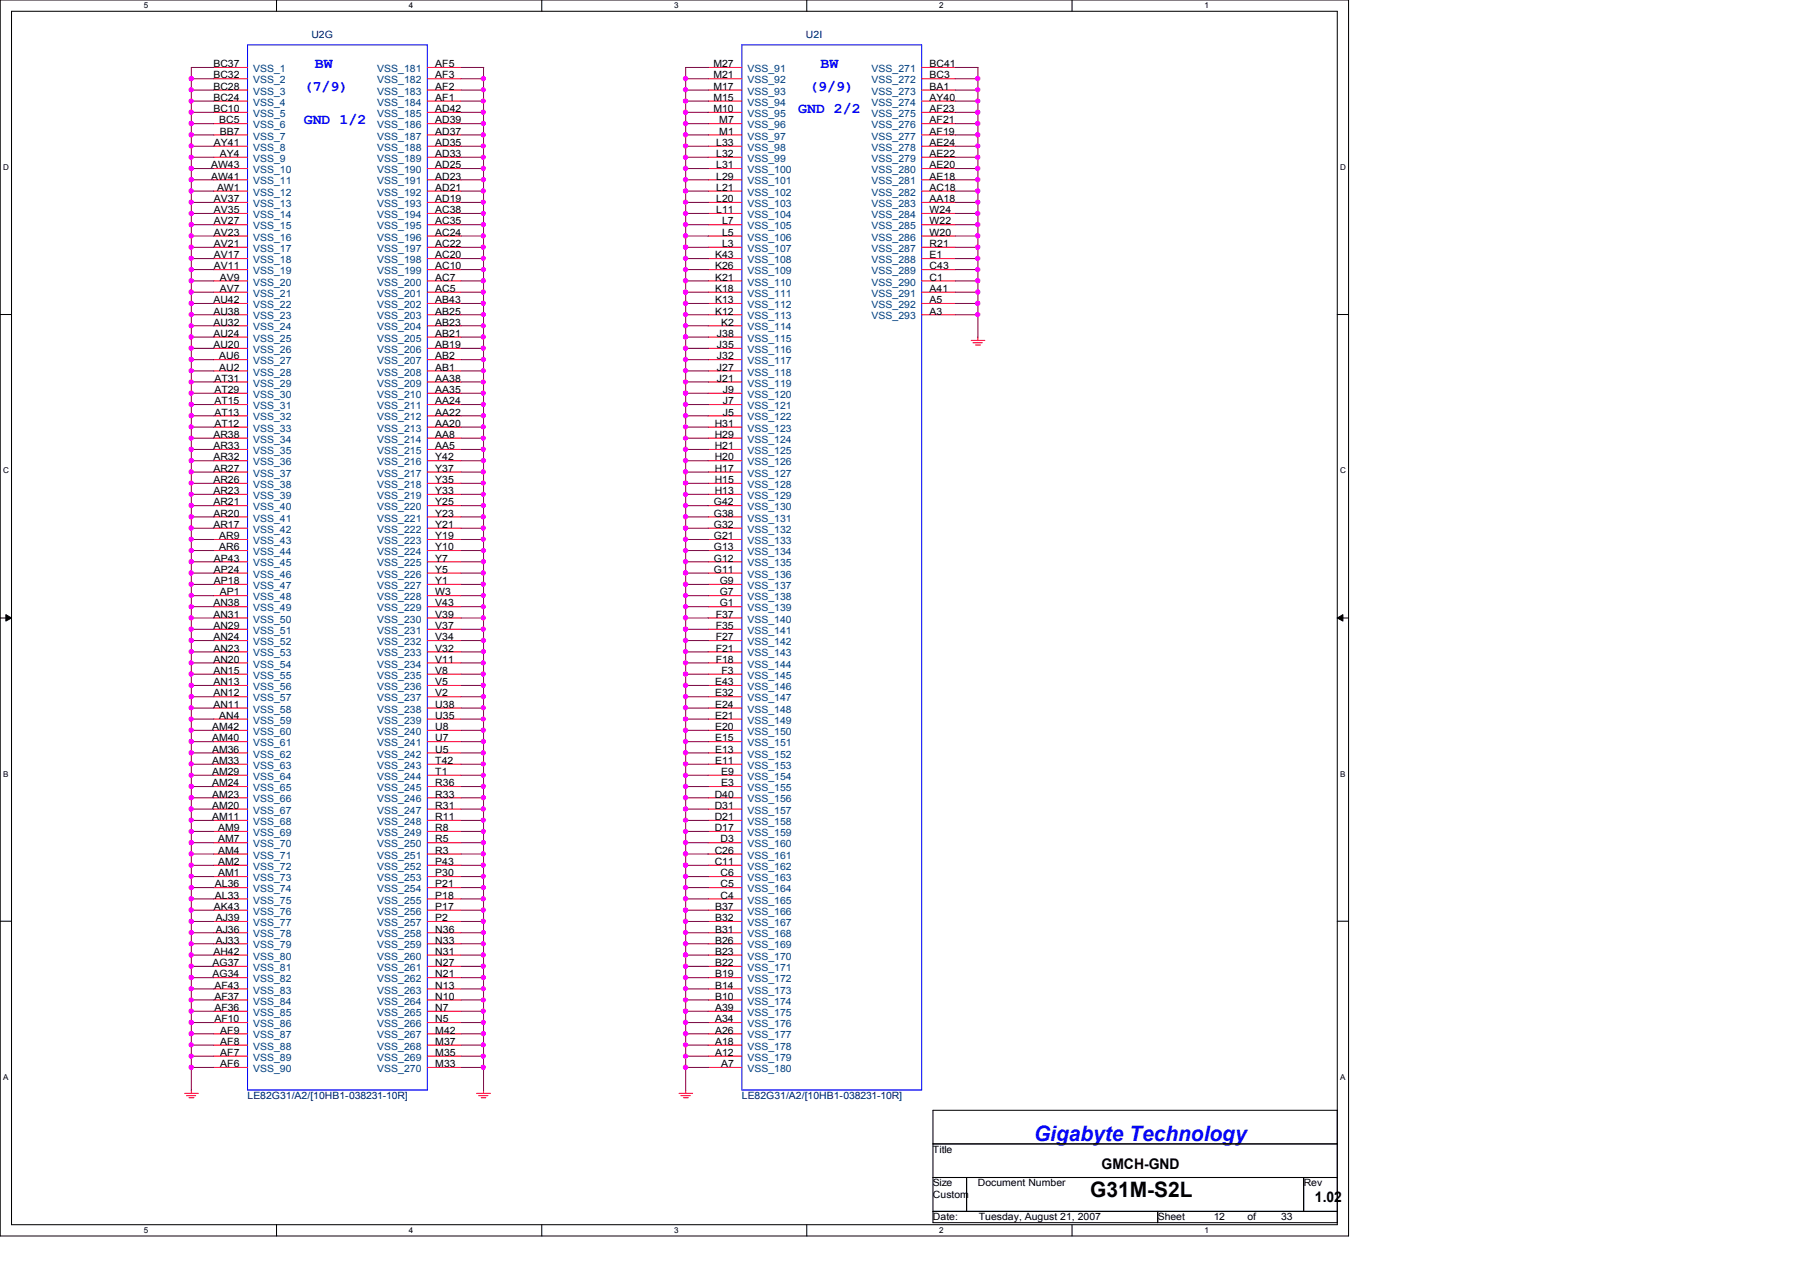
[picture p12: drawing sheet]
<svg xmlns="http://www.w3.org/2000/svg" width="297mm" height="210mm" viewBox="0 0 297 210" stroke-linecap="round" stroke-linejoin="round" font-family="sans-serif">
<defs><g id="words">
<text font-size="3.5" fill="#00f" x="170.6" y="188.3">Gigabyte Technology</text>
<text font-size="3.5" x="179.9" y="197.6">G31M-S2L</text>
<g font-size="2.4" fill="#00f">
<text x="52" y="11.2">BW</text>
<text x="135.4" y="11.2">BW</text>
<text x="50.1" y="14.9">(7/9)</text>
<text x="133.6" y="14.9">(9/9)</text>
<text x="50.1" y="20.5">GND 1/2</text>
<text x="131.7" y="18.6">GND 2/2</text>
</g>
<g font-size="2.4">
<text x="181.8" y="192.9">GMCH-GND</text>
<text x="217" y="198.4">1.02</text>
</g>
<g font-size="1.7">
<text x="35.2" y="11.1">BC37</text>
<text x="71.8" y="11.1">AF5</text>
<text x="117.7" y="11.1">M27</text>
<text x="153.4" y="11.1">BC41</text>
<text x="35.2" y="13">BC32</text>
<text x="35.2" y="14.8">BC28</text>
<text x="35.2" y="16.6">BC24</text>
<text x="71.8" y="13">AF3</text>
<text x="71.8" y="14.8">AF2</text>
<text x="71.8" y="16.6">AF1</text>
<text x="117.7" y="13">M21</text>
<text x="117.7" y="14.8">M17</text>
<text x="117.7" y="16.6">M15</text>
<text x="153.4" y="13">BC3</text>
<text x="153.4" y="14.8">BA1</text>
<text x="153.4" y="16.6">AY40</text>
<text x="35.2" y="18.5">BC10</text>
<text x="36.2" y="20.4">BC5</text>
<text x="36.3" y="22.2">BB7</text>
<text x="71.8" y="18.5">AD42</text>
<text x="71.8" y="20.4">AD39</text>
<text x="71.8" y="22.2">AD37</text>
<text x="117.7" y="18.5">M10</text>
<text x="118.7" y="20.4">M7</text>
<text x="118.7" y="22.2">M1</text>
<text x="153.4" y="18.5">AF23</text>
<text x="153.4" y="20.4">AF21</text>
<text x="153.4" y="22.2">AF19</text>
<text x="34.8" y="27.8">AW43</text>
<text x="34.8" y="29.6">AW41</text>
<text x="35.3" y="24.1">AY41</text>
<text x="36.3" y="25.9">AY4</text>
<text x="71.8" y="24.1">AD35</text>
<text x="71.8" y="25.9">AD33</text>
<text x="71.8" y="27.8">AD25</text>
<text x="71.8" y="29.6">AD23</text>
<text x="118.2" y="24.1">L33</text>
<text x="118.2" y="25.9">L32</text>
<text x="118.2" y="27.8">L31</text>
<text x="118.2" y="29.6">L29</text>
<text x="153.4" y="24.1">AE24</text>
<text x="153.4" y="25.9">AE22</text>
<text x="153.4" y="27.8">AE20</text>
<text x="153.4" y="29.6">AE18</text>
<text x="35.3" y="33.4">AV37</text>
<text x="35.3" y="35.2">AV35</text>
<text x="35.8" y="31.5">AW1</text>
<text x="71.8" y="31.5">AD21</text>
<text x="71.8" y="33.4">AD19</text>
<text x="71.8" y="35.2">AC38</text>
<text x="118.2" y="31.5">L21</text>
<text x="118.2" y="33.4">L20</text>
<text x="118.2" y="35.2">L11</text>
<text x="153.4" y="31.5">AC18</text>
<text x="153.4" y="33.4">AA18</text>
<text x="153.4" y="35.2">W24</text>
<text x="35.3" y="37">AV27</text>
<text x="35.3" y="38.9">AV23</text>
<text x="35.3" y="40.8">AV21</text>
<text x="71.8" y="37">AC35</text>
<text x="71.8" y="38.9">AC24</text>
<text x="71.8" y="40.8">AC22</text>
<text x="119.2" y="37">L7</text>
<text x="119.2" y="38.9">L5</text>
<text x="119.2" y="40.8">L3</text>
<text x="153.4" y="37">W22</text>
<text x="153.4" y="38.9">W20</text>
<text x="153.4" y="40.8">R21</text>
<text x="35.3" y="42.6">AV17</text>
<text x="35.3" y="44.4">AV11</text>
<text x="36.3" y="46.3">AV9</text>
<text x="71.8" y="42.6">AC20</text>
<text x="71.8" y="44.4">AC10</text>
<text x="71.8" y="46.3">AC7</text>
<text x="118" y="42.6">K43</text>
<text x="118" y="44.4">K26</text>
<text x="118" y="46.3">K21</text>
<text x="153.4" y="42.6">E1</text>
<text x="153.4" y="44.4">C43</text>
<text x="153.4" y="46.3">C1</text>
<text x="35.2" y="50">AU42</text>
<text x="35.2" y="51.9">AU38</text>
<text x="35.2" y="53.7">AU32</text>
<text x="36.3" y="48.2">AV7</text>
<text x="71.8" y="48.2">AC5</text>
<text x="71.8" y="50">AB43</text>
<text x="71.8" y="51.9">AB25</text>
<text x="71.8" y="53.7">AB23</text>
<text x="118" y="48.2">K18</text>
<text x="118" y="50">K13</text>
<text x="118" y="51.9">K12</text>
<text x="119" y="53.7">K2</text>
<text x="153.4" y="48.2">A41</text>
<text x="153.4" y="50">A5</text>
<text x="153.4" y="51.9">A3</text>
<text x="35.2" y="55.6">AU24</text>
<text x="35.2" y="57.4">AU20</text>
<text x="36.2" y="59.3">AU6</text>
<text x="71.8" y="55.6">AB21</text>
<text x="71.8" y="57.4">AB19</text>
<text x="71.8" y="59.3">AB2</text>
<text x="118.3" y="55.6">J38</text>
<text x="118.3" y="57.4">J35</text>
<text x="118.3" y="59.3">J32</text>
<text x="35.4" y="63">AT31</text>
<text x="35.4" y="64.9">AT29</text>
<text x="36.2" y="61.2">AU2</text>
<text x="71.8" y="61.2">AB1</text>
<text x="71.8" y="63">AA38</text>
<text x="71.8" y="64.9">AA35</text>
<text x="118.3" y="61.2">J27</text>
<text x="118.3" y="63">J21</text>
<text x="119.3" y="64.9">J9</text>
<text x="35.4" y="66.7">AT15</text>
<text x="35.4" y="68.6">AT13</text>
<text x="35.4" y="70.4">AT12</text>
<text x="71.8" y="66.7">AA24</text>
<text x="71.8" y="68.6">AA22</text>
<text x="71.8" y="70.4">AA20</text>
<text x="117.9" y="70.4">H31</text>
<text x="119.3" y="66.7">J7</text>
<text x="119.3" y="68.6">J5</text>
<text x="35.2" y="72.3">AR38</text>
<text x="35.2" y="74.1">AR33</text>
<text x="35.2" y="76">AR32</text>
<text x="35.2" y="77.9">AR27</text>
<text x="71.8" y="72.3">AA8</text>
<text x="71.8" y="74.1">AA5</text>
<text x="71.8" y="76">Y42</text>
<text x="71.8" y="77.9">Y37</text>
<text x="117.9" y="72.3">H29</text>
<text x="117.9" y="74.1">H21</text>
<text x="117.9" y="76">H20</text>
<text x="117.9" y="77.9">H17</text>
<text x="35.2" y="79.7">AR26</text>
<text x="35.2" y="81.5">AR23</text>
<text x="35.2" y="83.4">AR21</text>
<text x="71.8" y="79.7">Y35</text>
<text x="71.8" y="81.5">Y33</text>
<text x="71.8" y="83.4">Y25</text>
<text x="117.8" y="83.4">G42</text>
<text x="117.9" y="79.7">H15</text>
<text x="117.9" y="81.5">H13</text>
<text x="35.2" y="85.3">AR20</text>
<text x="35.2" y="87.1">AR17</text>
<text x="36.2" y="89">AR9</text>
<text x="71.8" y="85.3">Y23</text>
<text x="71.8" y="87.1">Y21</text>
<text x="71.8" y="89">Y19</text>
<text x="117.8" y="85.3">G38</text>
<text x="117.8" y="87.1">G32</text>
<text x="117.8" y="89">G21</text>
<text x="35.3" y="92.7">AP43</text>
<text x="35.3" y="94.5">AP24</text>
<text x="36.2" y="90.8">AR6</text>
<text x="71.8" y="90.8">Y10</text>
<text x="71.8" y="92.7">Y7</text>
<text x="71.8" y="94.5">Y5</text>
<text x="117.8" y="90.8">G13</text>
<text x="117.8" y="92.7">G12</text>
<text x="117.8" y="94.5">G11</text>
<text x="35.2" y="100.1">AN38</text>
<text x="35.2" y="101.9">AN31</text>
<text x="35.3" y="96.4">AP18</text>
<text x="36.3" y="98.3">AP1</text>
<text x="71.8" y="96.4">Y1</text>
<text x="71.8" y="98.3">W3</text>
<text x="71.8" y="100.1">V43</text>
<text x="71.8" y="101.9">V39</text>
<text x="118.1" y="101.9">F37</text>
<text x="118.8" y="96.4">G9</text>
<text x="118.8" y="98.3">G7</text>
<text x="118.8" y="100.1">G1</text>
<text x="35.2" y="103.8">AN29</text>
<text x="35.2" y="105.7">AN24</text>
<text x="35.2" y="107.5">AN23</text>
<text x="71.8" y="103.8">V37</text>
<text x="71.8" y="105.7">V34</text>
<text x="71.8" y="107.5">V32</text>
<text x="118.1" y="103.8">F35</text>
<text x="118.1" y="105.7">F27</text>
<text x="118.1" y="107.5">F21</text>
<text x="35.2" y="109.3">AN20</text>
<text x="35.2" y="111.2">AN15</text>
<text x="35.2" y="113.1">AN13</text>
<text x="71.8" y="109.3">V11</text>
<text x="71.8" y="111.2">V8</text>
<text x="71.8" y="113.1">V5</text>
<text x="118" y="113.1">E43</text>
<text x="118.1" y="109.3">F18</text>
<text x="119.1" y="111.2">F3</text>
<text x="35.2" y="114.9">AN12</text>
<text x="35.2" y="116.8">AN11</text>
<text x="36.2" y="118.6">AN4</text>
<text x="71.8" y="114.9">V2</text>
<text x="71.8" y="116.8">U38</text>
<text x="71.8" y="118.6">U35</text>
<text x="118" y="114.9">E32</text>
<text x="118" y="116.8">E24</text>
<text x="118" y="118.6">E21</text>
<text x="35" y="120.5">AM42</text>
<text x="35" y="122.3">AM40</text>
<text x="35" y="124.2">AM36</text>
<text x="71.8" y="120.5">U8</text>
<text x="71.8" y="122.3">U7</text>
<text x="71.8" y="124.2">U5</text>
<text x="118" y="120.5">E20</text>
<text x="118" y="122.3">E15</text>
<text x="118" y="124.2">E13</text>
<text x="35" y="126.1">AM33</text>
<text x="35" y="127.9">AM29</text>
<text x="35" y="129.8">AM24</text>
<text x="35" y="131.6">AM23</text>
<text x="71.8" y="126.1">T42</text>
<text x="71.8" y="127.9">T1</text>
<text x="71.8" y="129.8">R36</text>
<text x="71.8" y="131.6">R33</text>
<text x="117.9" y="131.6">D40</text>
<text x="118" y="126.1">E11</text>
<text x="119" y="127.9">E9</text>
<text x="119" y="129.8">E3</text>
<text x="35" y="133.5">AM20</text>
<text x="35" y="135.3">AM11</text>
<text x="36" y="137.2">AM9</text>
<text x="71.8" y="133.5">R31</text>
<text x="71.8" y="135.3">R11</text>
<text x="71.8" y="137.2">R8</text>
<text x="117.9" y="133.5">D31</text>
<text x="117.9" y="135.3">D21</text>
<text x="117.9" y="137.2">D17</text>
<text x="36" y="139">AM7</text>
<text x="36" y="140.9">AM4</text>
<text x="36" y="142.7">AM2</text>
<text x="71.8" y="139">R5</text>
<text x="71.8" y="140.9">R3</text>
<text x="71.8" y="142.7">P43</text>
<text x="117.9" y="140.9">C26</text>
<text x="117.9" y="142.7">C11</text>
<text x="118.9" y="139">D3</text>
<text x="35.5" y="146.4">AL36</text>
<text x="35.5" y="148.3">AL33</text>
<text x="36" y="144.6">AM1</text>
<text x="71.8" y="144.6">P30</text>
<text x="71.8" y="146.4">P21</text>
<text x="71.8" y="148.3">P18</text>
<text x="118.9" y="144.6">C6</text>
<text x="118.9" y="146.4">C5</text>
<text x="118.9" y="148.3">C4</text>
<text x="35.3" y="150.2">AK43</text>
<text x="35.6" y="152">AJ39</text>
<text x="35.6" y="153.9">AJ36</text>
<text x="35.6" y="155.7">AJ33</text>
<text x="71.8" y="150.2">P17</text>
<text x="71.8" y="152">P2</text>
<text x="71.8" y="153.9">N36</text>
<text x="71.8" y="155.7">N33</text>
<text x="118" y="150.2">B37</text>
<text x="118" y="152">B32</text>
<text x="118" y="153.9">B31</text>
<text x="118" y="155.7">B26</text>
<text x="35.1" y="159.4">AG37</text>
<text x="35.1" y="161.3">AG34</text>
<text x="35.2" y="157.6">AH42</text>
<text x="71.8" y="157.6">N31</text>
<text x="71.8" y="159.4">N27</text>
<text x="71.8" y="161.3">N21</text>
<text x="118" y="157.6">B23</text>
<text x="118" y="159.4">B22</text>
<text x="118" y="161.3">B19</text>
<text x="35.4" y="163.2">AF43</text>
<text x="35.4" y="165">AF37</text>
<text x="35.4" y="166.8">AF36</text>
<text x="71.8" y="163.2">N13</text>
<text x="71.8" y="165">N10</text>
<text x="71.8" y="166.8">N7</text>
<text x="118" y="163.2">B14</text>
<text x="118" y="165">B10</text>
<text x="118" y="166.8">A39</text>
<text x="35.4" y="168.7">AF10</text>
<text x="36.4" y="170.6">AF9</text>
<text x="36.4" y="172.4">AF8</text>
<text x="71.8" y="168.7">N5</text>
<text x="71.8" y="170.6">M42</text>
<text x="71.8" y="172.4">M37</text>
<text x="118" y="168.7">A34</text>
<text x="118" y="170.6">A26</text>
<text x="118" y="172.4">A18</text>
<text x="36.4" y="174.2">AF7</text>
<text x="36.4" y="176.1">AF6</text>
<text x="71.8" y="174.2">M35</text>
<text x="71.8" y="176.1">M33</text>
<text x="118" y="174.2">A12</text>
<text x="119" y="176.1">A7</text>
<text x="154" y="190.2">Title</text>
<text x="154" y="195.8">Size</text>
<text x="154" y="197.7">Custom</text>
<text x="161.4" y="195.8">Document Number</text>
<text x="215.1" y="195.8">Rev</text>
<text x="154" y="201.4">Date:</text>
<text x="161.5" y="201.4">Tuesday, August 21, 2007</text>
<text x="191" y="201.4">Sheet</text>
<text x="200.3" y="201.4">12</text>
<text x="205.9" y="201.4">of</text>
<text x="211.4" y="201.4">33</text>
</g>
<g font-size="1.7" fill="#004080">
<text x="41.8" y="11.9">VSS_1</text>
<text x="62.3" y="11.9">VSS_181</text>
<text x="123.4" y="11.9">VSS_91</text>
<text x="143.8" y="11.9">VSS_271</text>
<text x="41.8" y="13.8">VSS_2</text>
<text x="41.8" y="15.6">VSS_3</text>
<text x="41.8" y="17.4">VSS_4</text>
<text x="62.3" y="13.8">VSS_182</text>
<text x="62.3" y="15.6">VSS_183</text>
<text x="62.3" y="17.4">VSS_184</text>
<text x="123.4" y="13.8">VSS_92</text>
<text x="123.4" y="15.6">VSS_93</text>
<text x="123.4" y="17.4">VSS_94</text>
<text x="143.8" y="13.8">VSS_272</text>
<text x="143.8" y="15.6">VSS_273</text>
<text x="143.8" y="17.4">VSS_274</text>
<text x="41.8" y="19.3">VSS_5</text>
<text x="41.8" y="21.2">VSS_6</text>
<text x="41.8" y="23">VSS_7</text>
<text x="62.3" y="19.3">VSS_185</text>
<text x="62.3" y="21.2">VSS_186</text>
<text x="62.3" y="23">VSS_187</text>
<text x="123.4" y="19.3">VSS_95</text>
<text x="123.4" y="21.2">VSS_96</text>
<text x="123.4" y="23">VSS_97</text>
<text x="143.8" y="19.3">VSS_275</text>
<text x="143.8" y="21.2">VSS_276</text>
<text x="143.8" y="23">VSS_277</text>
<text x="41.8" y="24.9">VSS_8</text>
<text x="41.8" y="26.7">VSS_9</text>
<text x="41.8" y="28.6">VSS_10</text>
<text x="62.3" y="24.9">VSS_188</text>
<text x="62.3" y="26.7">VSS_189</text>
<text x="62.3" y="28.6">VSS_190</text>
<text x="123.4" y="24.9">VSS_98</text>
<text x="123.4" y="26.7">VSS_99</text>
<text x="123.4" y="28.6">VSS_100</text>
<text x="143.8" y="24.9">VSS_278</text>
<text x="143.8" y="26.7">VSS_279</text>
<text x="143.8" y="28.6">VSS_280</text>
<text x="41.8" y="30.4">VSS_11</text>
<text x="41.8" y="32.3">VSS_12</text>
<text x="41.8" y="34.2">VSS_13</text>
<text x="41.8" y="36">VSS_14</text>
<text x="62.3" y="30.4">VSS_191</text>
<text x="62.3" y="32.3">VSS_192</text>
<text x="62.3" y="34.2">VSS_193</text>
<text x="62.3" y="36">VSS_194</text>
<text x="123.4" y="30.4">VSS_101</text>
<text x="123.4" y="32.3">VSS_102</text>
<text x="123.4" y="34.2">VSS_103</text>
<text x="123.4" y="36">VSS_104</text>
<text x="143.8" y="30.4">VSS_281</text>
<text x="143.8" y="32.3">VSS_282</text>
<text x="143.8" y="34.2">VSS_283</text>
<text x="143.8" y="36">VSS_284</text>
<text x="41.8" y="37.8">VSS_15</text>
<text x="41.8" y="39.7">VSS_16</text>
<text x="41.8" y="41.6">VSS_17</text>
<text x="62.3" y="37.8">VSS_195</text>
<text x="62.3" y="39.7">VSS_196</text>
<text x="62.3" y="41.6">VSS_197</text>
<text x="123.4" y="37.8">VSS_105</text>
<text x="123.4" y="39.7">VSS_106</text>
<text x="123.4" y="41.6">VSS_107</text>
<text x="143.8" y="37.8">VSS_285</text>
<text x="143.8" y="39.7">VSS_286</text>
<text x="143.8" y="41.6">VSS_287</text>
<text x="41.8" y="43.4">VSS_18</text>
<text x="41.8" y="45.3">VSS_19</text>
<text x="41.8" y="47.1">VSS_20</text>
<text x="62.3" y="43.4">VSS_198</text>
<text x="62.3" y="45.3">VSS_199</text>
<text x="62.3" y="47.1">VSS_200</text>
<text x="123.4" y="43.4">VSS_108</text>
<text x="123.4" y="45.3">VSS_109</text>
<text x="123.4" y="47.1">VSS_110</text>
<text x="143.8" y="43.4">VSS_288</text>
<text x="143.8" y="45.3">VSS_289</text>
<text x="143.8" y="47.1">VSS_290</text>
<text x="41.8" y="49">VSS_21</text>
<text x="41.8" y="50.8">VSS_22</text>
<text x="41.8" y="52.7">VSS_23</text>
<text x="62.3" y="49">VSS_201</text>
<text x="62.3" y="50.8">VSS_202</text>
<text x="62.3" y="52.7">VSS_203</text>
<text x="123.4" y="49">VSS_111</text>
<text x="123.4" y="50.8">VSS_112</text>
<text x="123.4" y="52.7">VSS_113</text>
<text x="143.8" y="49">VSS_291</text>
<text x="143.8" y="50.8">VSS_292</text>
<text x="143.8" y="52.7">VSS_293</text>
<text x="41.8" y="54.5">VSS_24</text>
<text x="41.8" y="56.4">VSS_25</text>
<text x="41.8" y="58.2">VSS_26</text>
<text x="62.3" y="54.5">VSS_204</text>
<text x="62.3" y="56.4">VSS_205</text>
<text x="62.3" y="58.2">VSS_206</text>
<text x="123.4" y="54.5">VSS_114</text>
<text x="123.4" y="56.4">VSS_115</text>
<text x="123.4" y="58.2">VSS_116</text>
<text x="41.8" y="60.1">VSS_27</text>
<text x="41.8" y="62">VSS_28</text>
<text x="41.8" y="63.8">VSS_29</text>
<text x="41.8" y="65.7">VSS_30</text>
<text x="62.3" y="60.1">VSS_207</text>
<text x="62.3" y="62">VSS_208</text>
<text x="62.3" y="63.8">VSS_209</text>
<text x="62.3" y="65.7">VSS_210</text>
<text x="123.4" y="60.1">VSS_117</text>
<text x="123.4" y="62">VSS_118</text>
<text x="123.4" y="63.8">VSS_119</text>
<text x="123.4" y="65.7">VSS_120</text>
<text x="41.8" y="67.5">VSS_31</text>
<text x="41.8" y="69.4">VSS_32</text>
<text x="41.8" y="71.2">VSS_33</text>
<text x="62.3" y="67.5">VSS_211</text>
<text x="62.3" y="69.4">VSS_212</text>
<text x="62.3" y="71.2">VSS_213</text>
<text x="123.4" y="67.5">VSS_121</text>
<text x="123.4" y="69.4">VSS_122</text>
<text x="123.4" y="71.2">VSS_123</text>
<text x="41.8" y="73.1">VSS_34</text>
<text x="41.8" y="74.9">VSS_35</text>
<text x="41.8" y="76.8">VSS_36</text>
<text x="62.3" y="73.1">VSS_214</text>
<text x="62.3" y="74.9">VSS_215</text>
<text x="62.3" y="76.8">VSS_216</text>
<text x="123.4" y="73.1">VSS_124</text>
<text x="123.4" y="74.9">VSS_125</text>
<text x="123.4" y="76.8">VSS_126</text>
<text x="41.8" y="78.7">VSS_37</text>
<text x="41.8" y="80.5">VSS_38</text>
<text x="41.8" y="82.3">VSS_39</text>
<text x="62.3" y="78.7">VSS_217</text>
<text x="62.3" y="80.5">VSS_218</text>
<text x="62.3" y="82.3">VSS_219</text>
<text x="123.4" y="78.7">VSS_127</text>
<text x="123.4" y="80.5">VSS_128</text>
<text x="123.4" y="82.3">VSS_129</text>
<text x="41.8" y="84.2">VSS_40</text>
<text x="41.8" y="86.1">VSS_41</text>
<text x="41.8" y="87.9">VSS_42</text>
<text x="41.8" y="89.8">VSS_43</text>
<text x="62.3" y="84.2">VSS_220</text>
<text x="62.3" y="86.1">VSS_221</text>
<text x="62.3" y="87.9">VSS_222</text>
<text x="62.3" y="89.8">VSS_223</text>
<text x="123.4" y="84.2">VSS_130</text>
<text x="123.4" y="86.1">VSS_131</text>
<text x="123.4" y="87.9">VSS_132</text>
<text x="123.4" y="89.8">VSS_133</text>
<text x="41.8" y="91.6">VSS_44</text>
<text x="41.8" y="93.5">VSS_45</text>
<text x="41.8" y="95.3">VSS_46</text>
<text x="62.3" y="91.6">VSS_224</text>
<text x="62.3" y="93.5">VSS_225</text>
<text x="62.3" y="95.3">VSS_226</text>
<text x="123.4" y="91.6">VSS_134</text>
<text x="123.4" y="93.5">VSS_135</text>
<text x="123.4" y="95.3">VSS_136</text>
<text x="41.8" y="97.2">VSS_47</text>
<text x="41.8" y="99.1">VSS_48</text>
<text x="41.8" y="100.9">VSS_49</text>
<text x="62.3" y="97.2">VSS_227</text>
<text x="62.3" y="99.1">VSS_228</text>
<text x="62.3" y="100.9">VSS_229</text>
<text x="123.4" y="97.2">VSS_137</text>
<text x="123.4" y="99.1">VSS_138</text>
<text x="123.4" y="100.9">VSS_139</text>
<text x="41.8" y="102.7">VSS_50</text>
<text x="41.8" y="104.6">VSS_51</text>
<text x="41.8" y="106.5">VSS_52</text>
<text x="62.3" y="102.7">VSS_230</text>
<text x="62.3" y="104.6">VSS_231</text>
<text x="62.3" y="106.5">VSS_232</text>
<text x="123.4" y="102.7">VSS_140</text>
<text x="123.4" y="104.6">VSS_141</text>
<text x="123.4" y="106.5">VSS_142</text>
<text x="41.8" y="108.3">VSS_53</text>
<text x="41.8" y="110.2">VSS_54</text>
<text x="41.8" y="112">VSS_55</text>
<text x="41.8" y="113.9">VSS_56</text>
<text x="62.3" y="108.3">VSS_233</text>
<text x="62.3" y="110.2">VSS_234</text>
<text x="62.3" y="112">VSS_235</text>
<text x="62.3" y="113.9">VSS_236</text>
<text x="123.4" y="108.3">VSS_143</text>
<text x="123.4" y="110.2">VSS_144</text>
<text x="123.4" y="112">VSS_145</text>
<text x="123.4" y="113.9">VSS_146</text>
<text x="41.8" y="115.7">VSS_57</text>
<text x="41.8" y="117.6">VSS_58</text>
<text x="41.8" y="119.4">VSS_59</text>
<text x="62.3" y="115.7">VSS_237</text>
<text x="62.3" y="117.6">VSS_238</text>
<text x="62.3" y="119.4">VSS_239</text>
<text x="123.4" y="115.7">VSS_147</text>
<text x="123.4" y="117.6">VSS_148</text>
<text x="123.4" y="119.4">VSS_149</text>
<text x="41.8" y="121.3">VSS_60</text>
<text x="41.8" y="123.1">VSS_61</text>
<text x="41.8" y="125">VSS_62</text>
<text x="62.3" y="121.3">VSS_240</text>
<text x="62.3" y="123.1">VSS_241</text>
<text x="62.3" y="125">VSS_242</text>
<text x="123.4" y="121.3">VSS_150</text>
<text x="123.4" y="123.1">VSS_151</text>
<text x="123.4" y="125">VSS_152</text>
<text x="41.8" y="126.9">VSS_63</text>
<text x="41.8" y="128.7">VSS_64</text>
<text x="41.8" y="130.6">VSS_65</text>
<text x="62.3" y="126.9">VSS_243</text>
<text x="62.3" y="128.7">VSS_244</text>
<text x="62.3" y="130.6">VSS_245</text>
<text x="123.4" y="126.9">VSS_153</text>
<text x="123.4" y="128.7">VSS_154</text>
<text x="123.4" y="130.6">VSS_155</text>
<text x="41.8" y="132.4">VSS_66</text>
<text x="41.8" y="134.3">VSS_67</text>
<text x="41.8" y="136.1">VSS_68</text>
<text x="41.8" y="138">VSS_69</text>
<text x="62.3" y="132.4">VSS_246</text>
<text x="62.3" y="134.3">VSS_247</text>
<text x="62.3" y="136.1">VSS_248</text>
<text x="62.3" y="138">VSS_249</text>
<text x="123.4" y="132.4">VSS_156</text>
<text x="123.4" y="134.3">VSS_157</text>
<text x="123.4" y="136.1">VSS_158</text>
<text x="123.4" y="138">VSS_159</text>
<text x="41.8" y="139.8">VSS_70</text>
<text x="41.8" y="141.7">VSS_71</text>
<text x="41.8" y="143.6">VSS_72</text>
<text x="62.3" y="139.8">VSS_250</text>
<text x="62.3" y="141.7">VSS_251</text>
<text x="62.3" y="143.6">VSS_252</text>
<text x="123.4" y="139.8">VSS_160</text>
<text x="123.4" y="141.7">VSS_161</text>
<text x="123.4" y="143.6">VSS_162</text>
<text x="41.8" y="145.4">VSS_73</text>
<text x="41.8" y="147.2">VSS_74</text>
<text x="41.8" y="149.1">VSS_75</text>
<text x="62.3" y="145.4">VSS_253</text>
<text x="62.3" y="147.2">VSS_254</text>
<text x="62.3" y="149.1">VSS_255</text>
<text x="123.4" y="145.4">VSS_163</text>
<text x="123.4" y="147.2">VSS_164</text>
<text x="123.4" y="149.1">VSS_165</text>
<text x="41.8" y="151">VSS_76</text>
<text x="41.8" y="152.8">VSS_77</text>
<text x="41.8" y="154.7">VSS_78</text>
<text x="62.3" y="151">VSS_256</text>
<text x="62.3" y="152.8">VSS_257</text>
<text x="62.3" y="154.7">VSS_258</text>
<text x="123.4" y="151">VSS_166</text>
<text x="123.4" y="152.8">VSS_167</text>
<text x="123.4" y="154.7">VSS_168</text>
<text x="41.8" y="156.5">VSS_79</text>
<text x="41.8" y="158.4">VSS_80</text>
<text x="41.8" y="160.2">VSS_81</text>
<text x="62.3" y="156.5">VSS_259</text>
<text x="62.3" y="158.4">VSS_260</text>
<text x="62.3" y="160.2">VSS_261</text>
<text x="123.4" y="156.5">VSS_169</text>
<text x="123.4" y="158.4">VSS_170</text>
<text x="123.4" y="160.2">VSS_171</text>
<text x="41.8" y="162.1">VSS_82</text>
<text x="41.8" y="164">VSS_83</text>
<text x="41.8" y="165.8">VSS_84</text>
<text x="41.8" y="167.6">VSS_85</text>
<text x="62.3" y="162.1">VSS_262</text>
<text x="62.3" y="164">VSS_263</text>
<text x="62.3" y="165.8">VSS_264</text>
<text x="62.3" y="167.6">VSS_265</text>
<text x="123.4" y="162.1">VSS_172</text>
<text x="123.4" y="164">VSS_173</text>
<text x="123.4" y="165.8">VSS_174</text>
<text x="123.4" y="167.6">VSS_175</text>
<text x="41.8" y="169.5">VSS_86</text>
<text x="41.8" y="171.4">VSS_87</text>
<text x="41.8" y="173.2">VSS_88</text>
<text x="62.3" y="169.5">VSS_266</text>
<text x="62.3" y="171.4">VSS_267</text>
<text x="62.3" y="173.2">VSS_268</text>
<text x="123.4" y="169.5">VSS_176</text>
<text x="123.4" y="171.4">VSS_177</text>
<text x="123.4" y="173.2">VSS_178</text>
<text x="41.8" y="175">VSS_89</text>
<text x="41.8" y="176.9">VSS_90</text>
<text x="62.3" y="175">VSS_269</text>
<text x="62.3" y="176.9">VSS_270</text>
<text x="123.4" y="175">VSS_179</text>
<text x="123.4" y="176.9">VSS_180</text>
</g>
<g font-size="1.7" fill="#000080">
<text x="51.4" y="6.3">U2G</text>
<text x="133" y="6.3">U2I</text>
<text x="40.8" y="181.4">LE82G31/A2/[10HB1-038231-10R]</text>
<text x="122.4" y="181.4">LE82G31/A2/[10HB1-038231-10R]</text>
</g>
<g font-size="1.3">
<text x="23.7" y="1.4">5</text>
<text x="67.5" y="1.4">4</text>
<text x="111.2" y="1.4">3</text>
<text x="155" y="1.4">2</text>
<text x="198.8" y="1.4">1</text>
<text x=".5" y="28.1">D</text>
<text x="221.1" y="28.1">D</text>
<text x=".5" y="78.1">C</text>
<text x="221.1" y="78.1">C</text>
<text x=".5" y="128.2">B</text>
<text x="221.1" y="128.2">B</text>
<text x=".5" y="178.2">A</text>
<text x="221.1" y="178.2">A</text>
<text x="23.7" y="203.5">5</text>
<text x="67.5" y="203.5">4</text>
<text x="111.2" y="203.5">3</text>
<text x="155" y="203.5">2</text>
<text x="198.8" y="203.5">1</text>
</g>
</g></defs>
<path d="M0 0h222.5v204h-222.5zM1.9 1.9h218.8v200.2h-218.8z" fill="none" stroke="#000" stroke-width=".17"/>
<g fill="#fff">
<path d="M23.7 .2h.8v1.5h-.8z"/>
<path d="M23.7 202.3h.8v1.5h-.8z"/>
</g>
<path d="M45.6 0v1.9M45.6 202.1v1.9" fill="none" stroke="#000" stroke-width=".17"/>
<g fill="#fff">
<path d="M67.5 .2h.7v1.5h-.7z"/>
<path d="M67.5 202.3h.7v1.5h-.7z"/>
</g>
<path d="M89.4 0v1.9M89.4 202.1v1.9" fill="none" stroke="#000" stroke-width=".17"/>
<g fill="#fff">
<path d="M111.2 .2h.8v1.5h-.8z"/>
<path d="M111.2 202.3h.8v1.5h-.8z"/>
</g>
<path d="M133.1 0v1.9M133.1 202.1v1.9" fill="none" stroke="#000" stroke-width=".17"/>
<g fill="#fff">
<path d="M155 .2h.7v1.5h-.7z"/>
<path d="M155 202.3h.7v1.5h-.7z"/>
</g>
<path d="M176.9 0v1.9M176.9 202.1v1.9" fill="none" stroke="#000" stroke-width=".17"/>
<g fill="#fff">
<path d="M198.8 .2h.7v1.5h-.7z"/>
<path d="M198.8 202.3h.7v1.5h-.7z"/>
<path d="M.5 26.9h.9v1.5h-.9z"/>
<path d="M221.1 26.9h1v1.5h-1z"/>
<path d="M.5 76.9h.9v1.5h-.9z"/>
<path d="M221.1 76.9h1v1.5h-1z"/>
</g>
<path d="M0 51.9h1.9M220.7 51.9h1.8" fill="none" stroke="#000" stroke-width=".17"/>
<g fill="#fff">
<path d="M.5 127h.8v1.5h-.8z"/>
<path d="M221.1 127h.9v1.5h-.9z"/>
</g>
<path d="M0 102h1.9M1 101.4l.9 .6-.9 .5zM220.7 102l.9-.6v1.1zM220.7 102h1.8" fill="none" stroke="#000" stroke-width=".17"/>
<path d="M1 101.4l.9 .6-.9 .5zM220.7 102l.9-.6v1.1z" fill="#000"/>
<g fill="#fff">
<path d="M.5 177h.8v1.5h-.8z"/>
<path d="M221.1 177h.8v1.5h-.8z"/>
</g>
<path d="M0 152h1.9M220.7 152h1.8M154 183.2h66.7v18.6h-66.7zM154 188.8h66.7M154 194.3h66.7M154 199.9h66.7M159.5 194.3v5.6M191 199.9v1.9M215.1 194.3v5.6" fill="none" stroke="#000" stroke-width=".17"/>
<g fill="none" stroke="#f00" stroke-width=".17">
<path d="M35.3 11.1h5.5M35.3 13h5.5M35.3 14.9h5.5M35.3 16.7h5.5M35.3 18.5h5.5M70.5 11.1h5.6M70.5 13h5.6M70.5 14.9h5.6M70.5 16.7h5.6M70.5 18.5h5.6M116.9 11.1h5.5M116.9 13h5.5"/>
<path d="M116.9 14.9h5.5M116.9 16.7h5.5M116.9 18.5h5.5M152.1 11.1h5.5M152.1 13h5.5M152.1 14.9h5.5M152.1 16.7h5.5M152.1 18.5h5.5M35.3 20.4h5.5M35.3 22.3h5.5M35.3 24.1h5.5M35.3 25.9h5.5"/>
<path d="M35.3 27.8h5.5M35.3 29.7h5.5M35.3 31.5h5.5M35.3 33.4h5.5M35.3 35.2h5.5M35.3 37.1h5.5M35.3 38.9h5.5M70.5 20.4h5.6M70.5 22.3h5.6M70.5 24.1h5.6M70.5 25.9h5.6M70.5 27.8h5.6"/>
<path d="M70.5 29.7h5.6M70.5 31.5h5.6M70.5 33.4h5.6M70.5 35.2h5.6M70.5 37.1h5.6M70.5 38.9h5.6M116.9 20.4h5.5M116.9 22.3h5.5M116.9 24.1h5.5M116.9 25.9h5.5M116.9 27.8h5.5M116.9 29.7h5.5"/>
<path d="M116.9 31.5h5.5M116.9 33.4h5.5M116.9 35.2h5.5M116.9 37.1h5.5M116.9 38.9h5.5M152.1 20.4h5.5M152.1 22.3h5.5M152.1 24.1h5.5M152.1 25.9h5.5M152.1 27.8h5.5M152.1 29.7h5.5M152.1 31.5h5.5"/>
<path d="M152.1 33.4h5.5M152.1 35.2h5.5M152.1 37.1h5.5M152.1 38.9h5.5M35.3 40.8h5.5M35.3 42.7h5.5M35.3 44.5h5.5M35.3 46.4h5.5M35.3 48.2h5.5M35.3 50.1h5.5M35.3 51.9h5.5M35.3 53.8h5.5"/>
<path d="M35.3 55.6h5.5M35.3 57.5h5.5M35.3 59.4h5.5M70.5 40.8h5.6M70.5 42.7h5.6M70.5 44.5h5.6M70.5 46.4h5.6M70.5 48.2h5.6M70.5 50.1h5.6M70.5 51.9h5.6M70.5 53.8h5.6M70.5 55.6h5.6"/>
<path d="M70.5 57.5h5.6M70.5 59.4h5.6M116.9 40.8h5.5M116.9 42.7h5.5M116.9 44.5h5.5M116.9 46.4h5.5M116.9 48.2h5.5M116.9 50.1h5.5M116.9 51.9h5.5M116.9 53.8h5.5M116.9 55.6h5.5M116.9 57.5h5.5"/>
<path d="M116.9 59.4h5.5M152.1 40.8h5.5M152.1 42.7h5.5M152.1 44.5h5.5M152.1 46.4h5.5M152.1 48.2h5.5M152.1 50.1h5.5M152.1 51.9h5.5M160.3 56.2h2.2M160.6 56.6h1.5M161 56.9h.8M161.4 55.6v.6"/>
<path d="M35.3 61.2h5.5M35.3 63h5.5M35.3 64.9h5.5M35.3 66.8h5.5M35.3 68.6h5.5M35.3 70.5h5.5M35.3 72.3h5.5M35.3 74.2h5.5M35.3 76h5.5M35.3 77.9h5.5M35.3 79.8h5.5M70.5 61.2h5.6"/>
<path d="M70.5 63h5.6M70.5 64.9h5.6M70.5 66.8h5.6M70.5 68.6h5.6M70.5 70.5h5.6M70.5 72.3h5.6M70.5 74.2h5.6M70.5 76h5.6M70.5 77.9h5.6M70.5 79.8h5.6M116.9 61.2h5.5M116.9 63h5.5"/>
<path d="M116.9 64.9h5.5M116.9 66.8h5.5M116.9 68.6h5.5M116.9 70.5h5.5M116.9 72.3h5.5M116.9 74.2h5.5M116.9 76h5.5M116.9 77.9h5.5M116.9 79.8h5.5M35.3 81.6h5.5M35.3 83.4h5.5M35.3 85.3h5.5"/>
<path d="M35.3 87.2h5.5M35.3 89h5.5M35.3 90.8h5.5M35.3 92.7h5.5M35.3 94.6h5.5M35.3 96.4h5.5M35.3 98.3h5.5M70.5 81.6h5.6M70.5 83.4h5.6M70.5 85.3h5.6M70.5 87.2h5.6M70.5 89h5.6"/>
<path d="M70.5 90.8h5.6M70.5 92.7h5.6M70.5 94.6h5.6M70.5 96.4h5.6M70.5 98.3h5.6M116.9 81.6h5.5M116.9 83.4h5.5M116.9 85.3h5.5M116.9 87.2h5.5M116.9 89h5.5M116.9 90.8h5.5M116.9 92.7h5.5"/>
<path d="M116.9 94.6h5.5M116.9 96.4h5.5M116.9 98.3h5.5M35.3 100.1h5.5M35.3 102h5.5M35.3 103.8h5.5M35.3 105.7h5.5M35.3 107.6h5.5M35.3 109.4h5.5M35.3 111.3h5.5M35.3 113.1h5.5M35.3 115h5.5"/>
<path d="M35.3 116.8h5.5M35.3 118.7h5.5M70.5 100.1h5.6M70.5 102h5.6M70.5 103.8h5.6M70.5 105.7h5.6M70.5 107.6h5.6M70.5 109.4h5.6M70.5 111.3h5.6M70.5 113.1h5.6M70.5 115h5.6M70.5 116.8h5.6"/>
<path d="M70.5 118.7h5.6M116.9 100.1h5.5M116.9 102h5.5M116.9 103.8h5.5M116.9 105.7h5.5M116.9 107.6h5.5M116.9 109.4h5.5M116.9 111.3h5.5M116.9 113.1h5.5M116.9 115h5.5M116.9 116.8h5.5M116.9 118.7h5.5"/>
<path d="M35.3 120.5h5.5M35.3 122.4h5.5M35.3 124.2h5.5M35.3 126.1h5.5M35.3 127.9h5.5M35.3 129.8h5.5M35.3 131.7h5.5M35.3 133.5h5.5M35.3 135.4h5.5M35.3 137.2h5.5M35.3 139.1h5.5M70.5 120.5h5.6"/>
<path d="M70.5 122.4h5.6M70.5 124.2h5.6M70.5 126.1h5.6M70.5 127.9h5.6M70.5 129.8h5.6M70.5 131.7h5.6M70.5 133.5h5.6M70.5 135.4h5.6M70.5 137.2h5.6M70.5 139.1h5.6M116.9 120.5h5.5M116.9 122.4h5.5"/>
<path d="M116.9 124.2h5.5M116.9 126.1h5.5M116.9 127.9h5.5M116.9 129.8h5.5M116.9 131.7h5.5M116.9 133.5h5.5M116.9 135.4h5.5M116.9 137.2h5.5M116.9 139.1h5.5M35.3 140.9h5.5M35.3 142.8h5.5M35.3 144.7h5.5"/>
<path d="M35.3 146.5h5.5M35.3 148.3h5.5M35.3 150.2h5.5M35.3 152.1h5.5M35.3 153.9h5.5M35.3 155.7h5.5M35.3 157.6h5.5M35.3 159.5h5.5M70.5 140.9h5.6M70.5 142.8h5.6M70.5 144.7h5.6M70.5 146.5h5.6"/>
<path d="M70.5 148.3h5.6M70.5 150.2h5.6M70.5 152.1h5.6M70.5 153.9h5.6M70.5 155.7h5.6M70.5 157.6h5.6M70.5 159.5h5.6M116.9 140.9h5.5M116.9 142.8h5.5M116.9 144.7h5.5M116.9 146.5h5.5M116.9 148.3h5.5"/>
<path d="M116.9 150.2h5.5M116.9 152.1h5.5M116.9 153.9h5.5M116.9 155.7h5.5M116.9 157.6h5.5M116.9 159.5h5.5M31.6 179.9v.6M35.3 161.3h5.5M35.3 163.2h5.5M35.3 165h5.5M35.3 166.9h5.5M35.3 168.7h5.5"/>
<path d="M35.3 170.6h5.5M35.3 172.5h5.5M35.3 174.3h5.5M35.3 176.1h5.5M70.5 161.3h5.6M70.5 163.2h5.6M70.5 165h5.6M70.5 166.9h5.6M70.5 168.7h5.6M70.5 170.6h5.6M70.5 172.5h5.6M70.5 174.3h5.6"/>
<path d="M70.5 176.1h5.6M79.8 179.9v.6M113.2 179.9v.6M116.9 161.3h5.5M116.9 163.2h5.5M116.9 165h5.5M116.9 166.9h5.5M116.9 168.7h5.5M116.9 170.6h5.5M116.9 172.5h5.5M116.9 174.3h5.5M116.9 176.1h5.5"/>
<path d="M30.5 180.4h2.2M30.8 180.8h1.5M31.2 181.1h.8M78.7 180.4h2.2M79 180.8h1.5M79.4 181.1h.8M112.1 180.4h2.2M112.3 180.8h1.6M112.8 181.1h.8"/>
</g>
<path d="M40.8 7.4h29.7v172.5h-29.7zM122.4 7.4h29.7v172.5h-29.7z" fill="none" stroke="#00f" stroke-width=".17"/>
<g fill="none" stroke="#800040" stroke-width=".17">
<path d="M31.6 16.7h3.7M31.6 13h3.7M31.6 14.9h3.7M31.6 18.5h3.7M35.3 11.1h-3.7v168.8M76.1 11.1h3.7M76.1 16.7h3.7M76.1 13h3.7M76.1 14.9h3.7M76.1 18.5h3.7M79.8 11.1v168.8M113.2 16.7h3.7"/>
<path d="M113.2 13h3.7M113.2 14.9h3.7M113.2 18.5h3.7M116.9 11.1h-3.7v168.8M157.6 11.1h3.8M157.6 16.7h3.8M157.6 13h3.8M157.6 14.9h3.8M157.6 18.5h3.8M161.4 11.1v44.6M31.6 31.5h3.7M31.6 22.3h3.7"/>
<path d="M31.6 25.9h3.7M31.6 29.7h3.7M31.6 20.4h3.7M31.6 24.1h3.7M31.6 38.9h3.7M31.6 33.4h3.7M31.6 27.8h3.7M31.6 37.1h3.7M31.6 35.2h3.7M76.1 31.5h3.7M76.1 22.3h3.7M76.1 25.9h3.7"/>
<path d="M76.1 29.7h3.7M76.1 20.4h3.7M76.1 24.1h3.7M76.1 38.9h3.7M76.1 33.4h3.7M76.1 27.8h3.7M76.1 37.1h3.7M76.1 35.2h3.7M113.2 31.5h3.7M113.2 22.3h3.7M113.2 25.9h3.7M113.2 29.7h3.7"/>
<path d="M113.2 20.4h3.7M113.2 24.1h3.7M113.2 38.9h3.7M113.2 33.4h3.7M113.2 27.8h3.7M113.2 37.1h3.7M113.2 35.2h3.7M157.6 31.5h3.8M157.6 22.3h3.8M157.6 25.9h3.8M157.6 29.7h3.8M157.6 20.4h3.8"/>
<path d="M157.6 24.1h3.8M157.6 38.9h3.8M157.6 33.4h3.8M157.6 27.8h3.8M157.6 37.1h3.8M157.6 35.2h3.8M31.6 59.4h3.7M31.6 50.1h3.7M31.6 42.7h3.7M31.6 51.9h3.7M31.6 57.5h3.7M31.6 55.6h3.7"/>
<path d="M31.6 40.8h3.7M31.6 46.4h3.7M31.6 48.2h3.7M31.6 53.8h3.7M31.6 44.5h3.7M76.1 59.4h3.7M76.1 50.1h3.7M76.1 42.7h3.7M76.1 51.9h3.7M76.1 57.5h3.7M76.1 55.6h3.7M76.1 40.8h3.7"/>
<path d="M76.1 46.4h3.7M76.1 48.2h3.7M76.1 53.8h3.7M76.1 44.5h3.7M113.2 59.4h3.7M113.2 50.1h3.7M113.2 42.7h3.7M113.2 51.9h3.7M113.2 57.5h3.7M113.2 55.6h3.7M113.2 40.8h3.7M113.2 46.4h3.7"/>
<path d="M113.2 48.2h3.7M113.2 53.8h3.7M113.2 44.5h3.7M157.6 50.1h3.8M157.6 42.7h3.8M157.6 51.9h3.8M157.6 40.8h3.8M157.6 46.4h3.8M157.6 48.2h3.8M157.6 44.5h3.8M31.6 61.2h3.7M31.6 76h3.7"/>
<path d="M31.6 74.2h3.7M31.6 64.9h3.7M31.6 77.9h3.7M31.6 63h3.7M31.6 72.3h3.7M31.6 79.8h3.7M31.6 68.6h3.7M31.6 66.8h3.7M31.6 70.5h3.7M76.1 61.2h3.7M76.1 76h3.7M76.1 74.2h3.7"/>
<path d="M76.1 64.9h3.7M76.1 77.9h3.7M76.1 63h3.7M76.1 72.3h3.7M76.1 79.8h3.7M76.1 68.6h3.7M76.1 66.8h3.7M76.1 70.5h3.7M113.2 61.2h3.7M113.2 76h3.7M113.2 74.2h3.7M113.2 64.9h3.7"/>
<path d="M113.2 77.9h3.7M113.2 63h3.7M113.2 72.3h3.7M113.2 79.8h3.7M113.2 68.6h3.7M113.2 66.8h3.7M113.2 70.5h3.7M31.6 94.6h3.7M31.6 87.2h3.7M31.6 96.4h3.7M31.6 83.4h3.7M31.6 85.3h3.7"/>
<path d="M31.6 90.8h3.7M31.6 92.7h3.7M31.6 81.6h3.7M31.6 98.3h3.7M31.6 89h3.7M76.1 94.6h3.7M76.1 87.2h3.7M76.1 96.4h3.7M76.1 83.4h3.7M76.1 85.3h3.7M76.1 90.8h3.7M76.1 92.7h3.7"/>
<path d="M76.1 81.6h3.7M76.1 98.3h3.7M76.1 89h3.7M113.2 94.6h3.7M113.2 87.2h3.7M113.2 96.4h3.7M113.2 83.4h3.7M113.2 85.3h3.7M113.2 90.8h3.7M113.2 92.7h3.7M113.2 81.6h3.7M113.2 98.3h3.7"/>
<path d="M113.2 89h3.7M31.6 118.7h3.7M31.6 103.8h3.7M31.6 113.1h3.7M31.6 111.3h3.7M31.6 105.7h3.7M31.6 107.6h3.7M31.6 102h3.7M31.6 100.1h3.7M31.6 109.4h3.7M31.6 115h3.7M31.6 116.8h3.7"/>
<path d="M76.1 118.7h3.7M76.1 103.8h3.7M76.1 113.1h3.7M76.1 111.3h3.7M76.1 105.7h3.7M76.1 107.6h3.7M76.1 102h3.7M76.1 100.1h3.7M76.1 109.4h3.7M76.1 115h3.7M76.1 116.8h3.7M113.2 118.7h3.7"/>
<path d="M113.2 103.8h3.7M113.2 113.1h3.7M113.2 111.3h3.7M113.2 105.7h3.7M113.2 107.6h3.7M113.2 102h3.7M113.2 100.1h3.7M113.2 109.4h3.7M113.2 115h3.7M113.2 116.8h3.7M31.6 126.1h3.7M31.6 135.4h3.7"/>
<path d="M31.6 127.9h3.7M31.6 137.2h3.7M31.6 139.1h3.7M31.6 133.5h3.7M31.6 131.7h3.7M31.6 122.4h3.7M31.6 124.2h3.7M31.6 129.8h3.7M31.6 120.5h3.7M76.1 126.1h3.7M76.1 135.4h3.7M76.1 127.9h3.7"/>
<path d="M76.1 137.2h3.7M76.1 139.1h3.7M76.1 133.5h3.7M76.1 131.7h3.7M76.1 122.4h3.7M76.1 124.2h3.7M76.1 129.8h3.7M76.1 120.5h3.7M113.2 126.1h3.7M113.2 135.4h3.7M113.2 127.9h3.7M113.2 137.2h3.7"/>
<path d="M113.2 139.1h3.7M113.2 133.5h3.7M113.2 131.7h3.7M113.2 122.4h3.7M113.2 124.2h3.7M113.2 129.8h3.7M113.2 120.5h3.7M31.6 150.2h3.7M31.6 159.5h3.7M31.6 157.6h3.7M31.6 152.1h3.7M31.6 153.9h3.7"/>
<path d="M31.6 148.3h3.7M31.6 155.7h3.7M31.6 144.7h3.7M31.6 142.8h3.7M31.6 140.9h3.7M31.6 146.5h3.7M76.1 150.2h3.7M76.1 159.5h3.7M76.1 157.6h3.7M76.1 152.1h3.7M76.1 153.9h3.7M76.1 148.3h3.7"/>
<path d="M76.1 155.7h3.7M76.1 144.7h3.7M76.1 142.8h3.7M76.1 140.9h3.7M76.1 146.5h3.7M113.2 150.2h3.7M113.2 159.5h3.7M113.2 157.6h3.7M113.2 152.1h3.7M113.2 153.9h3.7M113.2 148.3h3.7M113.2 155.7h3.7"/>
<path d="M113.2 144.7h3.7M113.2 142.8h3.7M113.2 140.9h3.7M113.2 146.5h3.7M31.6 176.1h3.7M31.6 174.3h3.7M31.6 172.5h3.7M31.6 170.6h3.7M31.6 166.9h3.7M31.6 165h3.7M31.6 163.2h3.7M31.6 168.7h3.7"/>
<path d="M31.6 161.3h3.7M76.1 176.1h3.7M76.1 174.3h3.7M76.1 172.5h3.7M76.1 170.6h3.7M76.1 166.9h3.7M76.1 165h3.7M76.1 163.2h3.7M76.1 168.7h3.7M76.1 161.3h3.7M113.2 176.1h3.7M113.2 174.3h3.7"/>
<path d="M113.2 172.5h3.7M113.2 170.6h3.7M113.2 166.9h3.7M113.2 165h3.7M113.2 163.2h3.7M113.2 168.7h3.7M113.2 161.3h3.7"/>
</g>
<circle cx="31.5" cy="13" r=".37" fill="#f0f"/>
<circle cx="31.5" cy="13" r=".37" fill="none" stroke="#f0f" stroke-width=".17"/>
<circle cx="31.5" cy="176.1" r=".37" fill="#f0f"/>
<circle cx="31.5" cy="176.1" r=".37" fill="none" stroke="#f0f" stroke-width=".17"/>
<circle cx="31.6" cy="174.3" r=".36" fill="#f0f"/>
<circle cx="31.6" cy="174.3" r=".36" fill="none" stroke="#f0f" stroke-width=".17"/>
<circle cx="31.6" cy="172.4" r=".36" fill="#f0f"/>
<circle cx="31.6" cy="172.4" r=".36" fill="none" stroke="#f0f" stroke-width=".17"/>
<circle cx="31.5" cy="168.7" r=".37" fill="#f0f"/>
<circle cx="31.5" cy="168.7" r=".37" fill="none" stroke="#f0f" stroke-width=".17"/>
<circle cx="31.5" cy="166.9" r=".37" fill="#f0f"/>
<circle cx="31.5" cy="166.9" r=".37" fill="none" stroke="#f0f" stroke-width=".17"/>
<circle cx="31.6" cy="165" r=".36" fill="#f0f"/>
<circle cx="31.6" cy="165" r=".36" fill="none" stroke="#f0f" stroke-width=".17"/>
<circle cx="31.5" cy="170.6" r=".37" fill="#f0f"/>
<circle cx="31.5" cy="170.6" r=".37" fill="none" stroke="#f0f" stroke-width=".17"/>
<circle cx="31.5" cy="152" r=".37" fill="#f0f"/>
<circle cx="31.5" cy="152" r=".37" fill="none" stroke="#f0f" stroke-width=".17"/>
<circle cx="31.5" cy="161.3" r=".37" fill="#f0f"/>
<circle cx="31.5" cy="161.3" r=".37" fill="none" stroke="#f0f" stroke-width=".17"/>
<circle cx="31.5" cy="159.4" r=".37" fill="#f0f"/>
<circle cx="31.5" cy="159.4" r=".37" fill="none" stroke="#f0f" stroke-width=".17"/>
<circle cx="31.6" cy="153.9" r=".36" fill="#f0f"/>
<circle cx="31.6" cy="153.9" r=".36" fill="none" stroke="#f0f" stroke-width=".17"/>
<circle cx="31.6" cy="155.7" r=".36" fill="#f0f"/>
<circle cx="31.6" cy="155.7" r=".36" fill="none" stroke="#f0f" stroke-width=".17"/>
<circle cx="31.5" cy="150.2" r=".37" fill="#f0f"/>
<circle cx="31.5" cy="150.2" r=".37" fill="none" stroke="#f0f" stroke-width=".17"/>
<circle cx="31.5" cy="157.6" r=".37" fill="#f0f"/>
<circle cx="31.5" cy="157.6" r=".37" fill="none" stroke="#f0f" stroke-width=".17"/>
<circle cx="31.6" cy="163.1" r=".36" fill="#f0f"/>
<circle cx="31.6" cy="163.1" r=".36" fill="none" stroke="#f0f" stroke-width=".17"/>
<circle cx="31.6" cy="144.6" r=".36" fill="#f0f"/>
<circle cx="31.6" cy="144.6" r=".36" fill="none" stroke="#f0f" stroke-width=".17"/>
<circle cx="31.6" cy="137.2" r=".36" fill="#f0f"/>
<circle cx="31.6" cy="137.2" r=".36" fill="none" stroke="#f0f" stroke-width=".17"/>
<circle cx="31.5" cy="140.9" r=".37" fill="#f0f"/>
<circle cx="31.5" cy="140.9" r=".37" fill="none" stroke="#f0f" stroke-width=".17"/>
<circle cx="31.5" cy="124.2" r=".37" fill="#f0f"/>
<circle cx="31.5" cy="124.2" r=".37" fill="none" stroke="#f0f" stroke-width=".17"/>
<circle cx="31.6" cy="127.9" r=".36" fill="#f0f"/>
<circle cx="31.6" cy="127.9" r=".36" fill="none" stroke="#f0f" stroke-width=".17"/>
<circle cx="31.6" cy="146.5" r=".36" fill="#f0f"/>
<circle cx="31.6" cy="146.5" r=".36" fill="none" stroke="#f0f" stroke-width=".17"/>
<circle cx="31.5" cy="120.5" r=".37" fill="#f0f"/>
<circle cx="31.5" cy="120.5" r=".37" fill="none" stroke="#f0f" stroke-width=".17"/>
<circle cx="31.5" cy="129.8" r=".37" fill="#f0f"/>
<circle cx="31.5" cy="129.8" r=".37" fill="none" stroke="#f0f" stroke-width=".17"/>
<circle cx="31.5" cy="139" r=".37" fill="#f0f"/>
<circle cx="31.5" cy="139" r=".37" fill="none" stroke="#f0f" stroke-width=".17"/>
<circle cx="31.6" cy="135.3" r=".36" fill="#f0f"/>
<circle cx="31.6" cy="135.3" r=".36" fill="none" stroke="#f0f" stroke-width=".17"/>
<circle cx="31.5" cy="133.5" r=".37" fill="#f0f"/>
<circle cx="31.5" cy="133.5" r=".37" fill="none" stroke="#f0f" stroke-width=".17"/>
<circle cx="31.5" cy="142.8" r=".37" fill="#f0f"/>
<circle cx="31.5" cy="142.8" r=".37" fill="none" stroke="#f0f" stroke-width=".17"/>
<circle cx="31.6" cy="126.1" r=".36" fill="#f0f"/>
<circle cx="31.6" cy="126.1" r=".36" fill="none" stroke="#f0f" stroke-width=".17"/>
<circle cx="31.5" cy="148.3" r=".37" fill="#f0f"/>
<circle cx="31.5" cy="148.3" r=".37" fill="none" stroke="#f0f" stroke-width=".17"/>
<circle cx="31.5" cy="131.6" r=".37" fill="#f0f"/>
<circle cx="31.5" cy="131.6" r=".37" fill="none" stroke="#f0f" stroke-width=".17"/>
<circle cx="31.5" cy="122.4" r=".37" fill="#f0f"/>
<circle cx="31.5" cy="122.4" r=".37" fill="none" stroke="#f0f" stroke-width=".17"/>
<circle cx="31.5" cy="76" r=".37" fill="#f0f"/>
<circle cx="31.5" cy="76" r=".37" fill="none" stroke="#f0f" stroke-width=".17"/>
<circle cx="31.5" cy="113.1" r=".37" fill="#f0f"/>
<circle cx="31.5" cy="113.1" r=".37" fill="none" stroke="#f0f" stroke-width=".17"/>
<circle cx="31.5" cy="64.9" r=".37" fill="#f0f"/>
<circle cx="31.5" cy="64.9" r=".37" fill="none" stroke="#f0f" stroke-width=".17"/>
<circle cx="31.5" cy="83.4" r=".37" fill="#f0f"/>
<circle cx="31.5" cy="83.4" r=".37" fill="none" stroke="#f0f" stroke-width=".17"/>
<circle cx="31.5" cy="105.7" r=".37" fill="#f0f"/>
<circle cx="31.5" cy="105.7" r=".37" fill="none" stroke="#f0f" stroke-width=".17"/>
<circle cx="31.6" cy="100.1" r=".36" fill="#f0f"/>
<circle cx="31.6" cy="100.1" r=".36" fill="none" stroke="#f0f" stroke-width=".17"/>
<circle cx="31.5" cy="59.3" r=".37" fill="#f0f"/>
<circle cx="31.5" cy="59.3" r=".37" fill="none" stroke="#f0f" stroke-width=".17"/>
<circle cx="31.6" cy="63" r=".36" fill="#f0f"/>
<circle cx="31.6" cy="63" r=".36" fill="none" stroke="#f0f" stroke-width=".17"/>
<circle cx="31.5" cy="92.7" r=".37" fill="#f0f"/>
<circle cx="31.5" cy="92.7" r=".37" fill="none" stroke="#f0f" stroke-width=".17"/>
<circle cx="31.6" cy="72.3" r=".36" fill="#f0f"/>
<circle cx="31.6" cy="72.3" r=".36" fill="none" stroke="#f0f" stroke-width=".17"/>
<circle cx="31.6" cy="98.3" r=".36" fill="#f0f"/>
<circle cx="31.6" cy="98.3" r=".36" fill="none" stroke="#f0f" stroke-width=".17"/>
<circle cx="31.6" cy="79.7" r=".36" fill="#f0f"/>
<circle cx="31.6" cy="79.7" r=".36" fill="none" stroke="#f0f" stroke-width=".17"/>
<circle cx="31.5" cy="96.4" r=".37" fill="#f0f"/>
<circle cx="31.5" cy="96.4" r=".37" fill="none" stroke="#f0f" stroke-width=".17"/>
<circle cx="31.5" cy="68.6" r=".37" fill="#f0f"/>
<circle cx="31.5" cy="68.6" r=".37" fill="none" stroke="#f0f" stroke-width=".17"/>
<circle cx="31.5" cy="115" r=".37" fill="#f0f"/>
<circle cx="31.5" cy="115" r=".37" fill="none" stroke="#f0f" stroke-width=".17"/>
<circle cx="31.6" cy="89" r=".36" fill="#f0f"/>
<circle cx="31.6" cy="89" r=".36" fill="none" stroke="#f0f" stroke-width=".17"/>
<circle cx="31.5" cy="66.7" r=".37" fill="#f0f"/>
<circle cx="31.5" cy="66.7" r=".37" fill="none" stroke="#f0f" stroke-width=".17"/>
<circle cx="31.6" cy="70.4" r=".36" fill="#f0f"/>
<circle cx="31.6" cy="70.4" r=".36" fill="none" stroke="#f0f" stroke-width=".17"/>
<circle cx="31.6" cy="107.5" r=".36" fill="#f0f"/>
<circle cx="31.6" cy="107.5" r=".36" fill="none" stroke="#f0f" stroke-width=".17"/>
<circle cx="31.6" cy="109.4" r=".36" fill="#f0f"/>
<circle cx="31.6" cy="109.4" r=".36" fill="none" stroke="#f0f" stroke-width=".17"/>
<circle cx="31.5" cy="103.8" r=".37" fill="#f0f"/>
<circle cx="31.5" cy="103.8" r=".37" fill="none" stroke="#f0f" stroke-width=".17"/>
<circle cx="31.5" cy="102" r=".37" fill="#f0f"/>
<circle cx="31.5" cy="102" r=".37" fill="none" stroke="#f0f" stroke-width=".17"/>
<circle cx="31.5" cy="87.1" r=".37" fill="#f0f"/>
<circle cx="31.5" cy="87.1" r=".37" fill="none" stroke="#f0f" stroke-width=".17"/>
<circle cx="31.5" cy="111.2" r=".37" fill="#f0f"/>
<circle cx="31.5" cy="111.2" r=".37" fill="none" stroke="#f0f" stroke-width=".17"/>
<circle cx="31.6" cy="61.2" r=".36" fill="#f0f"/>
<circle cx="31.6" cy="61.2" r=".36" fill="none" stroke="#f0f" stroke-width=".17"/>
<circle cx="31.5" cy="94.5" r=".37" fill="#f0f"/>
<circle cx="31.5" cy="94.5" r=".37" fill="none" stroke="#f0f" stroke-width=".17"/>
<circle cx="31.5" cy="74.1" r=".37" fill="#f0f"/>
<circle cx="31.5" cy="74.1" r=".37" fill="none" stroke="#f0f" stroke-width=".17"/>
<circle cx="31.6" cy="90.8" r=".36" fill="#f0f"/>
<circle cx="31.6" cy="90.8" r=".36" fill="none" stroke="#f0f" stroke-width=".17"/>
<circle cx="31.5" cy="77.9" r=".37" fill="#f0f"/>
<circle cx="31.5" cy="77.9" r=".37" fill="none" stroke="#f0f" stroke-width=".17"/>
<circle cx="31.5" cy="85.3" r=".37" fill="#f0f"/>
<circle cx="31.5" cy="85.3" r=".37" fill="none" stroke="#f0f" stroke-width=".17"/>
<circle cx="31.6" cy="81.6" r=".36" fill="#f0f"/>
<circle cx="31.6" cy="81.6" r=".36" fill="none" stroke="#f0f" stroke-width=".17"/>
<circle cx="31.5" cy="31.5" r=".37" fill="#f0f"/>
<circle cx="31.5" cy="31.5" r=".37" fill="none" stroke="#f0f" stroke-width=".17"/>
<circle cx="31.5" cy="20.4" r=".37" fill="#f0f"/>
<circle cx="31.5" cy="20.4" r=".37" fill="none" stroke="#f0f" stroke-width=".17"/>
<circle cx="31.5" cy="38.9" r=".37" fill="#f0f"/>
<circle cx="31.5" cy="38.9" r=".37" fill="none" stroke="#f0f" stroke-width=".17"/>
<circle cx="31.5" cy="40.8" r=".37" fill="#f0f"/>
<circle cx="31.5" cy="40.8" r=".37" fill="none" stroke="#f0f" stroke-width=".17"/>
<circle cx="31.5" cy="18.5" r=".37" fill="#f0f"/>
<circle cx="31.5" cy="18.5" r=".37" fill="none" stroke="#f0f" stroke-width=".17"/>
<circle cx="31.5" cy="46.3" r=".37" fill="#f0f"/>
<circle cx="31.5" cy="46.3" r=".37" fill="none" stroke="#f0f" stroke-width=".17"/>
<circle cx="31.5" cy="37.1" r=".37" fill="#f0f"/>
<circle cx="31.5" cy="37.1" r=".37" fill="none" stroke="#f0f" stroke-width=".17"/>
<circle cx="31.6" cy="35.2" r=".36" fill="#f0f"/>
<circle cx="31.6" cy="35.2" r=".36" fill="none" stroke="#f0f" stroke-width=".17"/>
<circle cx="31.6" cy="44.5" r=".36" fill="#f0f"/>
<circle cx="31.6" cy="44.5" r=".36" fill="none" stroke="#f0f" stroke-width=".17"/>
<circle cx="31.6" cy="51.9" r=".36" fill="#f0f"/>
<circle cx="31.6" cy="51.9" r=".36" fill="none" stroke="#f0f" stroke-width=".17"/>
<circle cx="31.6" cy="24.1" r=".36" fill="#f0f"/>
<circle cx="31.6" cy="24.1" r=".36" fill="none" stroke="#f0f" stroke-width=".17"/>
<circle cx="31.5" cy="27.8" r=".37" fill="#f0f"/>
<circle cx="31.5" cy="27.8" r=".37" fill="none" stroke="#f0f" stroke-width=".17"/>
<circle cx="31.6" cy="53.8" r=".36" fill="#f0f"/>
<circle cx="31.6" cy="53.8" r=".36" fill="none" stroke="#f0f" stroke-width=".17"/>
<circle cx="31.5" cy="22.2" r=".37" fill="#f0f"/>
<circle cx="31.5" cy="22.2" r=".37" fill="none" stroke="#f0f" stroke-width=".17"/>
<circle cx="31.6" cy="25.9" r=".36" fill="#f0f"/>
<circle cx="31.6" cy="25.9" r=".36" fill="none" stroke="#f0f" stroke-width=".17"/>
<circle cx="31.5" cy="57.5" r=".37" fill="#f0f"/>
<circle cx="31.5" cy="57.5" r=".37" fill="none" stroke="#f0f" stroke-width=".17"/>
<circle cx="31.6" cy="42.6" r=".36" fill="#f0f"/>
<circle cx="31.6" cy="42.6" r=".36" fill="none" stroke="#f0f" stroke-width=".17"/>
<circle cx="31.6" cy="14.8" r=".36" fill="#f0f"/>
<circle cx="31.6" cy="14.8" r=".36" fill="none" stroke="#f0f" stroke-width=".17"/>
<circle cx="31.6" cy="16.7" r=".36" fill="#f0f"/>
<circle cx="31.6" cy="16.7" r=".36" fill="none" stroke="#f0f" stroke-width=".17"/>
<circle cx="31.5" cy="48.2" r=".37" fill="#f0f"/>
<circle cx="31.5" cy="48.2" r=".37" fill="none" stroke="#f0f" stroke-width=".17"/>
<circle cx="31.5" cy="50.1" r=".37" fill="#f0f"/>
<circle cx="31.5" cy="50.1" r=".37" fill="none" stroke="#f0f" stroke-width=".17"/>
<circle cx="31.5" cy="29.6" r=".37" fill="#f0f"/>
<circle cx="31.5" cy="29.6" r=".37" fill="none" stroke="#f0f" stroke-width=".17"/>
<circle cx="31.5" cy="55.6" r=".37" fill="#f0f"/>
<circle cx="31.5" cy="55.6" r=".37" fill="none" stroke="#f0f" stroke-width=".17"/>
<circle cx="31.6" cy="33.4" r=".36" fill="#f0f"/>
<circle cx="31.6" cy="33.4" r=".36" fill="none" stroke="#f0f" stroke-width=".17"/>
<circle cx="31.6" cy="116.8" r=".36" fill="#f0f"/>
<circle cx="31.6" cy="116.8" r=".36" fill="none" stroke="#f0f" stroke-width=".17"/>
<circle cx="31.6" cy="118.7" r=".36" fill="#f0f"/>
<circle cx="31.6" cy="118.7" r=".36" fill="none" stroke="#f0f" stroke-width=".17"/>
<circle cx="113.1" cy="50.1" r=".37" fill="#f0f"/>
<circle cx="113.1" cy="50.1" r=".37" fill="none" stroke="#f0f" stroke-width=".17"/>
<circle cx="113.1" cy="76" r=".37" fill="#f0f"/>
<circle cx="113.1" cy="76" r=".37" fill="none" stroke="#f0f" stroke-width=".17"/>
<circle cx="113.1" cy="103.8" r=".37" fill="#f0f"/>
<circle cx="113.1" cy="103.8" r=".37" fill="none" stroke="#f0f" stroke-width=".17"/>
<circle cx="113.1" cy="166.9" r=".37" fill="#f0f"/>
<circle cx="113.1" cy="166.9" r=".37" fill="none" stroke="#f0f" stroke-width=".17"/>
<circle cx="113.1" cy="14.8" r=".36" fill="#f0f"/>
<circle cx="113.1" cy="14.8" r=".36" fill="none" stroke="#f0f" stroke-width=".17"/>
<circle cx="113.1" cy="37.1" r=".37" fill="#f0f"/>
<circle cx="113.1" cy="37.1" r=".37" fill="none" stroke="#f0f" stroke-width=".17"/>
<circle cx="113.1" cy="94.5" r=".37" fill="#f0f"/>
<circle cx="113.1" cy="94.5" r=".37" fill="none" stroke="#f0f" stroke-width=".17"/>
<circle cx="113.1" cy="139" r=".37" fill="#f0f"/>
<circle cx="113.1" cy="139" r=".37" fill="none" stroke="#f0f" stroke-width=".17"/>
<circle cx="113.1" cy="116.8" r=".36" fill="#f0f"/>
<circle cx="113.1" cy="116.8" r=".36" fill="none" stroke="#f0f" stroke-width=".17"/>
<circle cx="113.1" cy="24.1" r=".36" fill="#f0f"/>
<circle cx="113.1" cy="24.1" r=".36" fill="none" stroke="#f0f" stroke-width=".17"/>
<circle cx="113.1" cy="27.8" r=".37" fill="#f0f"/>
<circle cx="113.1" cy="27.8" r=".37" fill="none" stroke="#f0f" stroke-width=".17"/>
<circle cx="113.1" cy="72.3" r=".36" fill="#f0f"/>
<circle cx="113.1" cy="72.3" r=".36" fill="none" stroke="#f0f" stroke-width=".17"/>
<circle cx="113.1" cy="137.2" r=".36" fill="#f0f"/>
<circle cx="113.1" cy="137.2" r=".36" fill="none" stroke="#f0f" stroke-width=".17"/>
<circle cx="113.1" cy="159.4" r=".37" fill="#f0f"/>
<circle cx="113.1" cy="159.4" r=".37" fill="none" stroke="#f0f" stroke-width=".17"/>
<circle cx="113.1" cy="83.4" r=".37" fill="#f0f"/>
<circle cx="113.1" cy="83.4" r=".37" fill="none" stroke="#f0f" stroke-width=".17"/>
<circle cx="113.1" cy="18.5" r=".37" fill="#f0f"/>
<circle cx="113.1" cy="18.5" r=".37" fill="none" stroke="#f0f" stroke-width=".17"/>
<circle cx="113.1" cy="105.7" r=".37" fill="#f0f"/>
<circle cx="113.1" cy="105.7" r=".37" fill="none" stroke="#f0f" stroke-width=".17"/>
<circle cx="113.1" cy="172.4" r=".36" fill="#f0f"/>
<circle cx="113.1" cy="172.4" r=".36" fill="none" stroke="#f0f" stroke-width=".17"/>
<circle cx="113.1" cy="25.9" r=".36" fill="#f0f"/>
<circle cx="113.1" cy="25.9" r=".36" fill="none" stroke="#f0f" stroke-width=".17"/>
<circle cx="113.1" cy="77.9" r=".37" fill="#f0f"/>
<circle cx="113.1" cy="77.9" r=".37" fill="none" stroke="#f0f" stroke-width=".17"/>
<circle cx="113.1" cy="46.3" r=".37" fill="#f0f"/>
<circle cx="113.1" cy="46.3" r=".37" fill="none" stroke="#f0f" stroke-width=".17"/>
<circle cx="113.1" cy="152" r=".37" fill="#f0f"/>
<circle cx="113.1" cy="152" r=".37" fill="none" stroke="#f0f" stroke-width=".17"/>
<circle cx="113.1" cy="115" r=".37" fill="#f0f"/>
<circle cx="113.1" cy="115" r=".37" fill="none" stroke="#f0f" stroke-width=".17"/>
<circle cx="113.1" cy="96.4" r=".37" fill="#f0f"/>
<circle cx="113.1" cy="96.4" r=".37" fill="none" stroke="#f0f" stroke-width=".17"/>
<circle cx="113.1" cy="102" r=".37" fill="#f0f"/>
<circle cx="113.1" cy="102" r=".37" fill="none" stroke="#f0f" stroke-width=".17"/>
<circle cx="113.1" cy="35.2" r=".36" fill="#f0f"/>
<circle cx="113.1" cy="35.2" r=".36" fill="none" stroke="#f0f" stroke-width=".17"/>
<circle cx="113.1" cy="68.6" r=".37" fill="#f0f"/>
<circle cx="113.1" cy="68.6" r=".37" fill="none" stroke="#f0f" stroke-width=".17"/>
<circle cx="113.1" cy="118.7" r=".36" fill="#f0f"/>
<circle cx="113.1" cy="118.7" r=".36" fill="none" stroke="#f0f" stroke-width=".17"/>
<circle cx="113.1" cy="135.3" r=".36" fill="#f0f"/>
<circle cx="113.1" cy="135.3" r=".36" fill="none" stroke="#f0f" stroke-width=".17"/>
<circle cx="113.1" cy="126.1" r=".36" fill="#f0f"/>
<circle cx="113.1" cy="126.1" r=".36" fill="none" stroke="#f0f" stroke-width=".17"/>
<circle cx="113.1" cy="55.6" r=".37" fill="#f0f"/>
<circle cx="113.1" cy="55.6" r=".37" fill="none" stroke="#f0f" stroke-width=".17"/>
<circle cx="113.1" cy="155.7" r=".36" fill="#f0f"/>
<circle cx="113.1" cy="155.7" r=".36" fill="none" stroke="#f0f" stroke-width=".17"/>
<circle cx="113.1" cy="109.4" r=".36" fill="#f0f"/>
<circle cx="113.1" cy="109.4" r=".36" fill="none" stroke="#f0f" stroke-width=".17"/>
<circle cx="113.1" cy="31.5" r=".37" fill="#f0f"/>
<circle cx="113.1" cy="31.5" r=".37" fill="none" stroke="#f0f" stroke-width=".17"/>
<circle cx="113.1" cy="16.7" r=".36" fill="#f0f"/>
<circle cx="113.1" cy="16.7" r=".36" fill="none" stroke="#f0f" stroke-width=".17"/>
<circle cx="113.1" cy="120.5" r=".37" fill="#f0f"/>
<circle cx="113.1" cy="120.5" r=".37" fill="none" stroke="#f0f" stroke-width=".17"/>
<circle cx="113.1" cy="92.7" r=".37" fill="#f0f"/>
<circle cx="113.1" cy="92.7" r=".37" fill="none" stroke="#f0f" stroke-width=".17"/>
<circle cx="113.1" cy="85.3" r=".37" fill="#f0f"/>
<circle cx="113.1" cy="85.3" r=".37" fill="none" stroke="#f0f" stroke-width=".17"/>
<circle cx="113.1" cy="144.6" r=".36" fill="#f0f"/>
<circle cx="113.1" cy="144.6" r=".36" fill="none" stroke="#f0f" stroke-width=".17"/>
<circle cx="113.1" cy="20.4" r=".37" fill="#f0f"/>
<circle cx="113.1" cy="20.4" r=".37" fill="none" stroke="#f0f" stroke-width=".17"/>
<circle cx="113.1" cy="29.6" r=".37" fill="#f0f"/>
<circle cx="113.1" cy="29.6" r=".37" fill="none" stroke="#f0f" stroke-width=".17"/>
<circle cx="113.1" cy="22.2" r=".37" fill="#f0f"/>
<circle cx="113.1" cy="22.2" r=".37" fill="none" stroke="#f0f" stroke-width=".17"/>
<circle cx="113.1" cy="44.5" r=".36" fill="#f0f"/>
<circle cx="113.1" cy="44.5" r=".36" fill="none" stroke="#f0f" stroke-width=".17"/>
<circle cx="113.1" cy="111.2" r=".37" fill="#f0f"/>
<circle cx="113.1" cy="111.2" r=".37" fill="none" stroke="#f0f" stroke-width=".17"/>
<circle cx="113.1" cy="146.5" r=".36" fill="#f0f"/>
<circle cx="113.1" cy="146.5" r=".36" fill="none" stroke="#f0f" stroke-width=".17"/>
<circle cx="113.1" cy="81.6" r=".36" fill="#f0f"/>
<circle cx="113.1" cy="81.6" r=".36" fill="none" stroke="#f0f" stroke-width=".17"/>
<circle cx="113.1" cy="51.9" r=".36" fill="#f0f"/>
<circle cx="113.1" cy="51.9" r=".36" fill="none" stroke="#f0f" stroke-width=".17"/>
<circle cx="113.1" cy="129.8" r=".37" fill="#f0f"/>
<circle cx="113.1" cy="129.8" r=".37" fill="none" stroke="#f0f" stroke-width=".17"/>
<circle cx="113.1" cy="38.9" r=".37" fill="#f0f"/>
<circle cx="113.1" cy="38.9" r=".37" fill="none" stroke="#f0f" stroke-width=".17"/>
<circle cx="113.1" cy="79.7" r=".36" fill="#f0f"/>
<circle cx="113.1" cy="79.7" r=".36" fill="none" stroke="#f0f" stroke-width=".17"/>
<circle cx="113.1" cy="131.6" r=".37" fill="#f0f"/>
<circle cx="113.1" cy="131.6" r=".37" fill="none" stroke="#f0f" stroke-width=".17"/>
<circle cx="113.1" cy="153.9" r=".36" fill="#f0f"/>
<circle cx="113.1" cy="153.9" r=".36" fill="none" stroke="#f0f" stroke-width=".17"/>
<circle cx="113.1" cy="157.6" r=".37" fill="#f0f"/>
<circle cx="113.1" cy="157.6" r=".37" fill="none" stroke="#f0f" stroke-width=".17"/>
<circle cx="113.1" cy="61.2" r=".36" fill="#f0f"/>
<circle cx="113.1" cy="61.2" r=".36" fill="none" stroke="#f0f" stroke-width=".17"/>
<circle cx="113.1" cy="174.3" r=".36" fill="#f0f"/>
<circle cx="113.1" cy="174.3" r=".36" fill="none" stroke="#f0f" stroke-width=".17"/>
<circle cx="113.1" cy="90.8" r=".36" fill="#f0f"/>
<circle cx="113.1" cy="90.8" r=".36" fill="none" stroke="#f0f" stroke-width=".17"/>
<circle cx="113.1" cy="89" r=".36" fill="#f0f"/>
<circle cx="113.1" cy="89" r=".36" fill="none" stroke="#f0f" stroke-width=".17"/>
<circle cx="113.1" cy="122.4" r=".37" fill="#f0f"/>
<circle cx="113.1" cy="122.4" r=".37" fill="none" stroke="#f0f" stroke-width=".17"/>
<circle cx="113.1" cy="133.5" r=".37" fill="#f0f"/>
<circle cx="113.1" cy="133.5" r=".37" fill="none" stroke="#f0f" stroke-width=".17"/>
<circle cx="113.1" cy="124.2" r=".37" fill="#f0f"/>
<circle cx="113.1" cy="124.2" r=".37" fill="none" stroke="#f0f" stroke-width=".17"/>
<circle cx="113.1" cy="64.9" r=".37" fill="#f0f"/>
<circle cx="113.1" cy="64.9" r=".37" fill="none" stroke="#f0f" stroke-width=".17"/>
<circle cx="113.1" cy="168.7" r=".37" fill="#f0f"/>
<circle cx="113.1" cy="168.7" r=".37" fill="none" stroke="#f0f" stroke-width=".17"/>
<circle cx="113.1" cy="170.6" r=".37" fill="#f0f"/>
<circle cx="113.1" cy="170.6" r=".37" fill="none" stroke="#f0f" stroke-width=".17"/>
<circle cx="113.1" cy="165" r=".36" fill="#f0f"/>
<circle cx="113.1" cy="165" r=".36" fill="none" stroke="#f0f" stroke-width=".17"/>
<circle cx="113.1" cy="40.8" r=".37" fill="#f0f"/>
<circle cx="113.1" cy="40.8" r=".37" fill="none" stroke="#f0f" stroke-width=".17"/>
<circle cx="113.1" cy="113.1" r=".37" fill="#f0f"/>
<circle cx="113.1" cy="113.1" r=".37" fill="none" stroke="#f0f" stroke-width=".17"/>
<circle cx="113.1" cy="87.1" r=".37" fill="#f0f"/>
<circle cx="113.1" cy="87.1" r=".37" fill="none" stroke="#f0f" stroke-width=".17"/>
<circle cx="113.1" cy="57.5" r=".37" fill="#f0f"/>
<circle cx="113.1" cy="57.5" r=".37" fill="none" stroke="#f0f" stroke-width=".17"/>
<circle cx="113.1" cy="66.7" r=".37" fill="#f0f"/>
<circle cx="113.1" cy="66.7" r=".37" fill="none" stroke="#f0f" stroke-width=".17"/>
<circle cx="113.1" cy="59.3" r=".37" fill="#f0f"/>
<circle cx="113.1" cy="59.3" r=".37" fill="none" stroke="#f0f" stroke-width=".17"/>
<circle cx="113.1" cy="142.8" r=".37" fill="#f0f"/>
<circle cx="113.1" cy="142.8" r=".37" fill="none" stroke="#f0f" stroke-width=".17"/>
<circle cx="113.1" cy="176.1" r=".37" fill="#f0f"/>
<circle cx="113.1" cy="176.1" r=".37" fill="none" stroke="#f0f" stroke-width=".17"/>
<circle cx="113.1" cy="70.4" r=".36" fill="#f0f"/>
<circle cx="113.1" cy="70.4" r=".36" fill="none" stroke="#f0f" stroke-width=".17"/>
<circle cx="113.1" cy="33.4" r=".36" fill="#f0f"/>
<circle cx="113.1" cy="33.4" r=".36" fill="none" stroke="#f0f" stroke-width=".17"/>
<circle cx="113.1" cy="127.9" r=".36" fill="#f0f"/>
<circle cx="113.1" cy="127.9" r=".36" fill="none" stroke="#f0f" stroke-width=".17"/>
<circle cx="113.1" cy="163.1" r=".36" fill="#f0f"/>
<circle cx="113.1" cy="163.1" r=".36" fill="none" stroke="#f0f" stroke-width=".17"/>
<circle cx="113.1" cy="53.8" r=".36" fill="#f0f"/>
<circle cx="113.1" cy="53.8" r=".36" fill="none" stroke="#f0f" stroke-width=".17"/>
<circle cx="113.1" cy="42.6" r=".36" fill="#f0f"/>
<circle cx="113.1" cy="42.6" r=".36" fill="none" stroke="#f0f" stroke-width=".17"/>
<circle cx="113.1" cy="150.2" r=".37" fill="#f0f"/>
<circle cx="113.1" cy="150.2" r=".37" fill="none" stroke="#f0f" stroke-width=".17"/>
<circle cx="113.1" cy="74.1" r=".37" fill="#f0f"/>
<circle cx="113.1" cy="74.1" r=".37" fill="none" stroke="#f0f" stroke-width=".17"/>
<circle cx="113.1" cy="100.1" r=".36" fill="#f0f"/>
<circle cx="113.1" cy="100.1" r=".36" fill="none" stroke="#f0f" stroke-width=".17"/>
<circle cx="113.1" cy="48.2" r=".37" fill="#f0f"/>
<circle cx="113.1" cy="48.2" r=".37" fill="none" stroke="#f0f" stroke-width=".17"/>
<circle cx="113.1" cy="63" r=".36" fill="#f0f"/>
<circle cx="113.1" cy="63" r=".36" fill="none" stroke="#f0f" stroke-width=".17"/>
<circle cx="113.1" cy="140.9" r=".37" fill="#f0f"/>
<circle cx="113.1" cy="140.9" r=".37" fill="none" stroke="#f0f" stroke-width=".17"/>
<circle cx="113.1" cy="98.3" r=".36" fill="#f0f"/>
<circle cx="113.1" cy="98.3" r=".36" fill="none" stroke="#f0f" stroke-width=".17"/>
<circle cx="113.1" cy="148.3" r=".37" fill="#f0f"/>
<circle cx="113.1" cy="148.3" r=".37" fill="none" stroke="#f0f" stroke-width=".17"/>
<circle cx="113.1" cy="107.5" r=".36" fill="#f0f"/>
<circle cx="113.1" cy="107.5" r=".36" fill="none" stroke="#f0f" stroke-width=".17"/>
<circle cx="113.1" cy="161.3" r=".37" fill="#f0f"/>
<circle cx="113.1" cy="161.3" r=".37" fill="none" stroke="#f0f" stroke-width=".17"/>
<circle cx="113.1" cy="13" r=".37" fill="#f0f"/>
<circle cx="113.1" cy="13" r=".37" fill="none" stroke="#f0f" stroke-width=".17"/>
<circle cx="79.7" cy="13" r=".35" fill="#f0f"/>
<circle cx="79.7" cy="13" r=".35" fill="none" stroke="#f0f" stroke-width=".17"/>
<circle cx="79.7" cy="166.9" r=".35" fill="#f0f"/>
<circle cx="79.7" cy="166.9" r=".35" fill="none" stroke="#f0f" stroke-width=".17"/>
<circle cx="79.7" cy="20.4" r=".35" fill="#f0f"/>
<circle cx="79.7" cy="20.4" r=".35" fill="none" stroke="#f0f" stroke-width=".17"/>
<circle cx="79.7" cy="113.1" r=".35" fill="#f0f"/>
<circle cx="79.7" cy="113.1" r=".35" fill="none" stroke="#f0f" stroke-width=".17"/>
<circle cx="79.7" cy="176.1" r=".35" fill="#f0f"/>
<circle cx="79.7" cy="176.1" r=".35" fill="none" stroke="#f0f" stroke-width=".17"/>
<circle cx="79.7" cy="76" r=".35" fill="#f0f"/>
<circle cx="79.7" cy="76" r=".35" fill="none" stroke="#f0f" stroke-width=".17"/>
<circle cx="79.7" cy="109.4" r=".34" fill="#f0f"/>
<circle cx="79.7" cy="109.4" r=".34" fill="none" stroke="#f0f" stroke-width=".17"/>
<circle cx="79.7" cy="133.5" r=".35" fill="#f0f"/>
<circle cx="79.7" cy="133.5" r=".35" fill="none" stroke="#f0f" stroke-width=".17"/>
<circle cx="79.7" cy="159.4" r=".35" fill="#f0f"/>
<circle cx="79.7" cy="159.4" r=".35" fill="none" stroke="#f0f" stroke-width=".17"/>
<circle cx="79.7" cy="16.7" r=".34" fill="#f0f"/>
<circle cx="79.7" cy="16.7" r=".34" fill="none" stroke="#f0f" stroke-width=".17"/>
<circle cx="79.7" cy="146.5" r=".34" fill="#f0f"/>
<circle cx="79.7" cy="146.5" r=".34" fill="none" stroke="#f0f" stroke-width=".17"/>
<circle cx="79.7" cy="140.9" r=".35" fill="#f0f"/>
<circle cx="79.7" cy="140.9" r=".35" fill="none" stroke="#f0f" stroke-width=".17"/>
<circle cx="79.7" cy="170.6" r=".35" fill="#f0f"/>
<circle cx="79.7" cy="170.6" r=".35" fill="none" stroke="#f0f" stroke-width=".17"/>
<circle cx="79.7" cy="22.2" r=".35" fill="#f0f"/>
<circle cx="79.7" cy="22.2" r=".35" fill="none" stroke="#f0f" stroke-width=".17"/>
<circle cx="79.7" cy="165" r=".34" fill="#f0f"/>
<circle cx="79.7" cy="165" r=".34" fill="none" stroke="#f0f" stroke-width=".17"/>
<circle cx="79.7" cy="46.3" r=".36" fill="#f0f"/>
<circle cx="79.7" cy="46.3" r=".36" fill="none" stroke="#f0f" stroke-width=".17"/>
<circle cx="79.7" cy="163.1" r=".34" fill="#f0f"/>
<circle cx="79.7" cy="163.1" r=".34" fill="none" stroke="#f0f" stroke-width=".17"/>
<circle cx="79.7" cy="148.3" r=".35" fill="#f0f"/>
<circle cx="79.7" cy="148.3" r=".35" fill="none" stroke="#f0f" stroke-width=".17"/>
<circle cx="79.7" cy="81.6" r=".34" fill="#f0f"/>
<circle cx="79.7" cy="81.6" r=".34" fill="none" stroke="#f0f" stroke-width=".17"/>
<circle cx="79.7" cy="122.4" r=".35" fill="#f0f"/>
<circle cx="79.7" cy="122.4" r=".35" fill="none" stroke="#f0f" stroke-width=".17"/>
<circle cx="79.7" cy="126.1" r=".34" fill="#f0f"/>
<circle cx="79.7" cy="126.1" r=".34" fill="none" stroke="#f0f" stroke-width=".17"/>
<circle cx="79.7" cy="35.2" r=".34" fill="#f0f"/>
<circle cx="79.7" cy="35.2" r=".34" fill="none" stroke="#f0f" stroke-width=".17"/>
<circle cx="79.7" cy="42.6" r=".34" fill="#f0f"/>
<circle cx="79.7" cy="42.6" r=".34" fill="none" stroke="#f0f" stroke-width=".17"/>
<circle cx="79.7" cy="61.2" r=".34" fill="#f0f"/>
<circle cx="79.7" cy="61.2" r=".34" fill="none" stroke="#f0f" stroke-width=".17"/>
<circle cx="79.7" cy="144.6" r=".34" fill="#f0f"/>
<circle cx="79.7" cy="144.6" r=".34" fill="none" stroke="#f0f" stroke-width=".17"/>
<circle cx="79.7" cy="161.3" r=".35" fill="#f0f"/>
<circle cx="79.7" cy="161.3" r=".35" fill="none" stroke="#f0f" stroke-width=".17"/>
<circle cx="79.7" cy="57.5" r=".35" fill="#f0f"/>
<circle cx="79.7" cy="57.5" r=".35" fill="none" stroke="#f0f" stroke-width=".17"/>
<circle cx="79.7" cy="92.7" r=".35" fill="#f0f"/>
<circle cx="79.7" cy="92.7" r=".35" fill="none" stroke="#f0f" stroke-width=".17"/>
<circle cx="79.7" cy="68.6" r=".35" fill="#f0f"/>
<circle cx="79.7" cy="68.6" r=".35" fill="none" stroke="#f0f" stroke-width=".17"/>
<circle cx="79.7" cy="142.8" r=".35" fill="#f0f"/>
<circle cx="79.7" cy="142.8" r=".35" fill="none" stroke="#f0f" stroke-width=".17"/>
<circle cx="79.7" cy="24.1" r=".34" fill="#f0f"/>
<circle cx="79.7" cy="24.1" r=".34" fill="none" stroke="#f0f" stroke-width=".17"/>
<circle cx="79.7" cy="64.9" r=".35" fill="#f0f"/>
<circle cx="79.7" cy="64.9" r=".35" fill="none" stroke="#f0f" stroke-width=".17"/>
<circle cx="79.7" cy="118.7" r=".34" fill="#f0f"/>
<circle cx="79.7" cy="118.7" r=".34" fill="none" stroke="#f0f" stroke-width=".17"/>
<circle cx="79.7" cy="79.7" r=".34" fill="#f0f"/>
<circle cx="79.7" cy="79.7" r=".34" fill="none" stroke="#f0f" stroke-width=".17"/>
<circle cx="79.7" cy="27.8" r=".35" fill="#f0f"/>
<circle cx="79.7" cy="27.8" r=".35" fill="none" stroke="#f0f" stroke-width=".17"/>
<circle cx="79.7" cy="40.8" r=".35" fill="#f0f"/>
<circle cx="79.7" cy="40.8" r=".35" fill="none" stroke="#f0f" stroke-width=".17"/>
<circle cx="79.7" cy="120.5" r=".35" fill="#f0f"/>
<circle cx="79.7" cy="120.5" r=".35" fill="none" stroke="#f0f" stroke-width=".17"/>
<circle cx="79.7" cy="90.8" r=".34" fill="#f0f"/>
<circle cx="79.7" cy="90.8" r=".34" fill="none" stroke="#f0f" stroke-width=".17"/>
<circle cx="79.7" cy="85.3" r=".35" fill="#f0f"/>
<circle cx="79.7" cy="85.3" r=".35" fill="none" stroke="#f0f" stroke-width=".17"/>
<circle cx="79.7" cy="87.1" r=".36" fill="#f0f"/>
<circle cx="79.7" cy="87.1" r=".36" fill="none" stroke="#f0f" stroke-width=".17"/>
<circle cx="79.7" cy="131.6" r=".35" fill="#f0f"/>
<circle cx="79.7" cy="131.6" r=".35" fill="none" stroke="#f0f" stroke-width=".17"/>
<circle cx="79.7" cy="168.7" r=".35" fill="#f0f"/>
<circle cx="79.7" cy="168.7" r=".35" fill="none" stroke="#f0f" stroke-width=".17"/>
<circle cx="79.7" cy="115" r=".35" fill="#f0f"/>
<circle cx="79.7" cy="115" r=".35" fill="none" stroke="#f0f" stroke-width=".17"/>
<circle cx="79.7" cy="77.9" r=".35" fill="#f0f"/>
<circle cx="79.7" cy="77.9" r=".35" fill="none" stroke="#f0f" stroke-width=".17"/>
<circle cx="79.7" cy="111.2" r=".35" fill="#f0f"/>
<circle cx="79.7" cy="111.2" r=".35" fill="none" stroke="#f0f" stroke-width=".17"/>
<circle cx="79.7" cy="50.1" r=".35" fill="#f0f"/>
<circle cx="79.7" cy="50.1" r=".35" fill="none" stroke="#f0f" stroke-width=".17"/>
<circle cx="79.7" cy="74.1" r=".36" fill="#f0f"/>
<circle cx="79.7" cy="74.1" r=".36" fill="none" stroke="#f0f" stroke-width=".17"/>
<circle cx="79.7" cy="135.3" r=".34" fill="#f0f"/>
<circle cx="79.7" cy="135.3" r=".34" fill="none" stroke="#f0f" stroke-width=".17"/>
<circle cx="79.7" cy="38.9" r=".36" fill="#f0f"/>
<circle cx="79.7" cy="38.9" r=".36" fill="none" stroke="#f0f" stroke-width=".17"/>
<circle cx="79.7" cy="152" r=".35" fill="#f0f"/>
<circle cx="79.7" cy="152" r=".35" fill="none" stroke="#f0f" stroke-width=".17"/>
<circle cx="79.7" cy="33.4" r=".34" fill="#f0f"/>
<circle cx="79.7" cy="33.4" r=".34" fill="none" stroke="#f0f" stroke-width=".17"/>
<circle cx="79.7" cy="139" r=".35" fill="#f0f"/>
<circle cx="79.7" cy="139" r=".35" fill="none" stroke="#f0f" stroke-width=".17"/>
<circle cx="79.7" cy="129.8" r=".35" fill="#f0f"/>
<circle cx="79.7" cy="129.8" r=".35" fill="none" stroke="#f0f" stroke-width=".17"/>
<circle cx="79.7" cy="18.5" r=".36" fill="#f0f"/>
<circle cx="79.7" cy="18.5" r=".36" fill="none" stroke="#f0f" stroke-width=".17"/>
<circle cx="79.7" cy="107.5" r=".34" fill="#f0f"/>
<circle cx="79.7" cy="107.5" r=".34" fill="none" stroke="#f0f" stroke-width=".17"/>
<circle cx="79.7" cy="96.4" r=".35" fill="#f0f"/>
<circle cx="79.7" cy="96.4" r=".35" fill="none" stroke="#f0f" stroke-width=".17"/>
<circle cx="79.7" cy="172.4" r=".34" fill="#f0f"/>
<circle cx="79.7" cy="172.4" r=".34" fill="none" stroke="#f0f" stroke-width=".17"/>
<circle cx="79.7" cy="48.2" r=".35" fill="#f0f"/>
<circle cx="79.7" cy="48.2" r=".35" fill="none" stroke="#f0f" stroke-width=".17"/>
<circle cx="79.7" cy="150.2" r=".35" fill="#f0f"/>
<circle cx="79.7" cy="150.2" r=".35" fill="none" stroke="#f0f" stroke-width=".17"/>
<circle cx="79.7" cy="105.7" r=".35" fill="#f0f"/>
<circle cx="79.7" cy="105.7" r=".35" fill="none" stroke="#f0f" stroke-width=".17"/>
<circle cx="79.7" cy="83.4" r=".35" fill="#f0f"/>
<circle cx="79.7" cy="83.4" r=".35" fill="none" stroke="#f0f" stroke-width=".17"/>
<circle cx="79.7" cy="174.3" r=".34" fill="#f0f"/>
<circle cx="79.7" cy="174.3" r=".34" fill="none" stroke="#f0f" stroke-width=".17"/>
<circle cx="79.7" cy="51.9" r=".34" fill="#f0f"/>
<circle cx="79.7" cy="51.9" r=".34" fill="none" stroke="#f0f" stroke-width=".17"/>
<circle cx="79.7" cy="89" r=".34" fill="#f0f"/>
<circle cx="79.7" cy="89" r=".34" fill="none" stroke="#f0f" stroke-width=".17"/>
<circle cx="79.7" cy="72.3" r=".34" fill="#f0f"/>
<circle cx="79.7" cy="72.3" r=".34" fill="none" stroke="#f0f" stroke-width=".17"/>
<circle cx="79.7" cy="55.6" r=".35" fill="#f0f"/>
<circle cx="79.7" cy="55.6" r=".35" fill="none" stroke="#f0f" stroke-width=".17"/>
<circle cx="79.7" cy="124.2" r=".35" fill="#f0f"/>
<circle cx="79.7" cy="124.2" r=".35" fill="none" stroke="#f0f" stroke-width=".17"/>
<circle cx="79.7" cy="127.9" r=".34" fill="#f0f"/>
<circle cx="79.7" cy="127.9" r=".34" fill="none" stroke="#f0f" stroke-width=".17"/>
<circle cx="79.7" cy="155.7" r=".34" fill="#f0f"/>
<circle cx="79.7" cy="155.7" r=".34" fill="none" stroke="#f0f" stroke-width=".17"/>
<circle cx="79.7" cy="37.1" r=".35" fill="#f0f"/>
<circle cx="79.7" cy="37.1" r=".35" fill="none" stroke="#f0f" stroke-width=".17"/>
<circle cx="79.7" cy="44.5" r=".34" fill="#f0f"/>
<circle cx="79.7" cy="44.5" r=".34" fill="none" stroke="#f0f" stroke-width=".17"/>
<circle cx="79.7" cy="157.6" r=".35" fill="#f0f"/>
<circle cx="79.7" cy="157.6" r=".35" fill="none" stroke="#f0f" stroke-width=".17"/>
<circle cx="79.7" cy="98.3" r=".34" fill="#f0f"/>
<circle cx="79.7" cy="98.3" r=".34" fill="none" stroke="#f0f" stroke-width=".17"/>
<circle cx="79.7" cy="116.8" r=".34" fill="#f0f"/>
<circle cx="79.7" cy="116.8" r=".34" fill="none" stroke="#f0f" stroke-width=".17"/>
<circle cx="79.7" cy="137.2" r=".34" fill="#f0f"/>
<circle cx="79.7" cy="137.2" r=".34" fill="none" stroke="#f0f" stroke-width=".17"/>
<circle cx="79.7" cy="29.6" r=".35" fill="#f0f"/>
<circle cx="79.7" cy="29.6" r=".35" fill="none" stroke="#f0f" stroke-width=".17"/>
<circle cx="79.7" cy="63" r=".34" fill="#f0f"/>
<circle cx="79.7" cy="63" r=".34" fill="none" stroke="#f0f" stroke-width=".17"/>
<circle cx="79.7" cy="31.5" r=".36" fill="#f0f"/>
<circle cx="79.7" cy="31.5" r=".36" fill="none" stroke="#f0f" stroke-width=".17"/>
<circle cx="79.7" cy="59.3" r=".36" fill="#f0f"/>
<circle cx="79.7" cy="59.3" r=".36" fill="none" stroke="#f0f" stroke-width=".17"/>
<circle cx="79.7" cy="53.8" r=".34" fill="#f0f"/>
<circle cx="79.7" cy="53.8" r=".34" fill="none" stroke="#f0f" stroke-width=".17"/>
<circle cx="79.7" cy="100.1" r=".34" fill="#f0f"/>
<circle cx="79.7" cy="100.1" r=".34" fill="none" stroke="#f0f" stroke-width=".17"/>
<circle cx="79.7" cy="94.5" r=".36" fill="#f0f"/>
<circle cx="79.7" cy="94.5" r=".36" fill="none" stroke="#f0f" stroke-width=".17"/>
<circle cx="79.7" cy="103.8" r=".35" fill="#f0f"/>
<circle cx="79.7" cy="103.8" r=".35" fill="none" stroke="#f0f" stroke-width=".17"/>
<circle cx="79.7" cy="70.4" r=".34" fill="#f0f"/>
<circle cx="79.7" cy="70.4" r=".34" fill="none" stroke="#f0f" stroke-width=".17"/>
<circle cx="79.7" cy="66.7" r=".36" fill="#f0f"/>
<circle cx="79.7" cy="66.7" r=".36" fill="none" stroke="#f0f" stroke-width=".17"/>
<circle cx="79.7" cy="153.9" r=".34" fill="#f0f"/>
<circle cx="79.7" cy="153.9" r=".34" fill="none" stroke="#f0f" stroke-width=".17"/>
<circle cx="79.7" cy="14.8" r=".34" fill="#f0f"/>
<circle cx="79.7" cy="14.8" r=".34" fill="none" stroke="#f0f" stroke-width=".17"/>
<circle cx="79.7" cy="102" r=".36" fill="#f0f"/>
<circle cx="79.7" cy="102" r=".36" fill="none" stroke="#f0f" stroke-width=".17"/>
<circle cx="79.7" cy="25.9" r=".34" fill="#f0f"/>
<circle cx="79.7" cy="25.9" r=".34" fill="none" stroke="#f0f" stroke-width=".17"/>
<circle cx="161.3" cy="22.2" r=".37" fill="#f0f"/>
<circle cx="161.3" cy="22.2" r=".37" fill="none" stroke="#f0f" stroke-width=".17"/>
<circle cx="161.4" cy="44.5" r=".36" fill="#f0f"/>
<circle cx="161.4" cy="44.5" r=".36" fill="none" stroke="#f0f" stroke-width=".17"/>
<circle cx="161.4" cy="14.8" r=".36" fill="#f0f"/>
<circle cx="161.4" cy="14.8" r=".36" fill="none" stroke="#f0f" stroke-width=".17"/>
<circle cx="161.4" cy="24.1" r=".36" fill="#f0f"/>
<circle cx="161.4" cy="24.1" r=".36" fill="none" stroke="#f0f" stroke-width=".17"/>
<circle cx="161.3" cy="13" r=".37" fill="#f0f"/>
<circle cx="161.3" cy="13" r=".37" fill="none" stroke="#f0f" stroke-width=".17"/>
<circle cx="161.3" cy="31.5" r=".37" fill="#f0f"/>
<circle cx="161.3" cy="31.5" r=".37" fill="none" stroke="#f0f" stroke-width=".17"/>
<circle cx="161.4" cy="33.4" r=".36" fill="#f0f"/>
<circle cx="161.4" cy="33.4" r=".36" fill="none" stroke="#f0f" stroke-width=".17"/>
<circle cx="161.3" cy="48.2" r=".37" fill="#f0f"/>
<circle cx="161.3" cy="48.2" r=".37" fill="none" stroke="#f0f" stroke-width=".17"/>
<circle cx="161.3" cy="37.1" r=".37" fill="#f0f"/>
<circle cx="161.3" cy="37.1" r=".37" fill="none" stroke="#f0f" stroke-width=".17"/>
<circle cx="161.3" cy="29.6" r=".37" fill="#f0f"/>
<circle cx="161.3" cy="29.6" r=".37" fill="none" stroke="#f0f" stroke-width=".17"/>
<circle cx="161.3" cy="18.5" r=".37" fill="#f0f"/>
<circle cx="161.3" cy="18.5" r=".37" fill="none" stroke="#f0f" stroke-width=".17"/>
<circle cx="161.3" cy="27.8" r=".37" fill="#f0f"/>
<circle cx="161.3" cy="27.8" r=".37" fill="none" stroke="#f0f" stroke-width=".17"/>
<circle cx="161.3" cy="38.9" r=".37" fill="#f0f"/>
<circle cx="161.3" cy="38.9" r=".37" fill="none" stroke="#f0f" stroke-width=".17"/>
<circle cx="161.4" cy="42.6" r=".36" fill="#f0f"/>
<circle cx="161.4" cy="42.6" r=".36" fill="none" stroke="#f0f" stroke-width=".17"/>
<circle cx="161.3" cy="46.3" r=".37" fill="#f0f"/>
<circle cx="161.3" cy="46.3" r=".37" fill="none" stroke="#f0f" stroke-width=".17"/>
<circle cx="161.4" cy="16.7" r=".36" fill="#f0f"/>
<circle cx="161.4" cy="16.7" r=".36" fill="none" stroke="#f0f" stroke-width=".17"/>
<circle cx="161.4" cy="25.9" r=".36" fill="#f0f"/>
<circle cx="161.4" cy="25.9" r=".36" fill="none" stroke="#f0f" stroke-width=".17"/>
<circle cx="161.4" cy="51.9" r=".36" fill="#f0f"/>
<circle cx="161.4" cy="51.9" r=".36" fill="none" stroke="#f0f" stroke-width=".17"/>
<circle cx="161.3" cy="20.4" r=".37" fill="#f0f"/>
<circle cx="161.3" cy="20.4" r=".37" fill="none" stroke="#f0f" stroke-width=".17"/>
<circle cx="161.3" cy="40.8" r=".37" fill="#f0f"/>
<circle cx="161.3" cy="40.8" r=".37" fill="none" stroke="#f0f" stroke-width=".17"/>
<circle cx="161.4" cy="35.2" r=".36" fill="#f0f"/>
<circle cx="161.4" cy="35.2" r=".36" fill="none" stroke="#f0f" stroke-width=".17"/>
<circle cx="161.3" cy="50.1" r=".37" fill="#f0f"/>
<circle cx="161.3" cy="50.1" r=".37" fill="none" stroke="#f0f" stroke-width=".17"/>
<use href="#words"/>
</svg>
